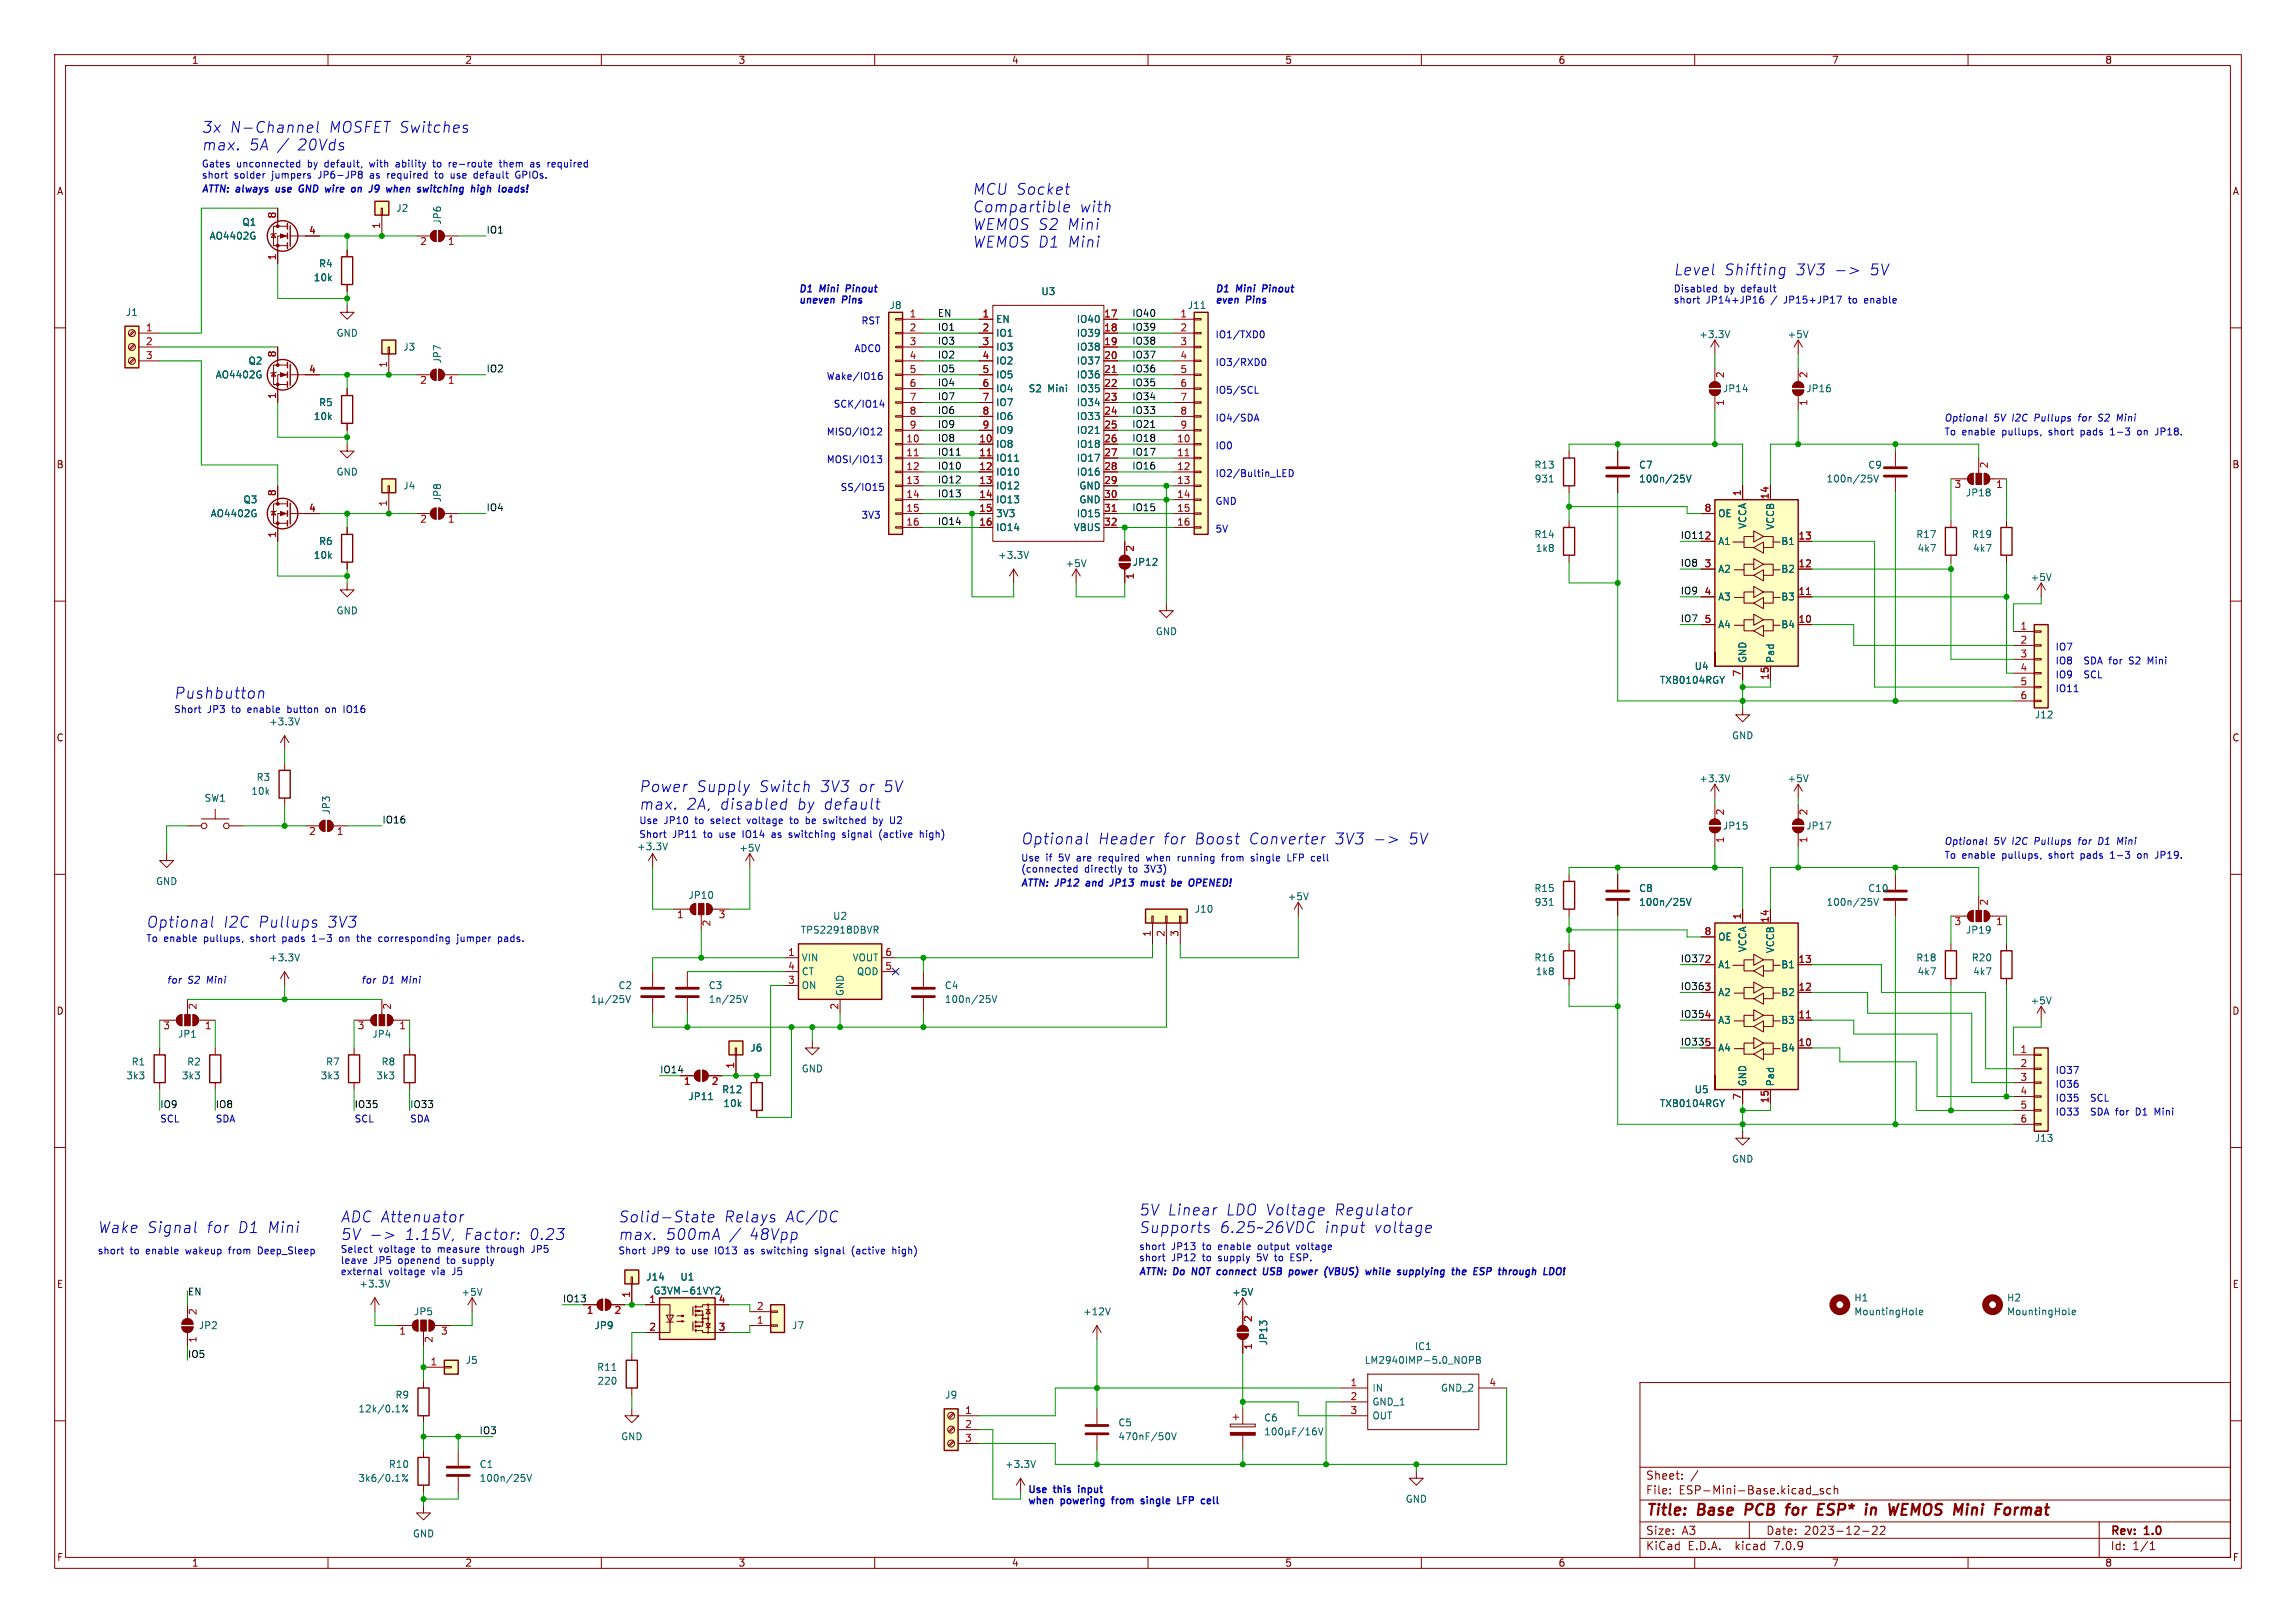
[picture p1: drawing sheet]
<svg xmlns="http://www.w3.org/2000/svg" width="420mm" height="297mm" viewBox="0 0 420 297" stroke-linecap="round" stroke-linejoin="round" font-family="sans-serif">
<defs><g id="words">
<g font-size="2.8" fill="#0000c2">
<text x="36.8" y="24.5">3x N-Channel</text>
<text x="36.8" y="27.7">max.</text>
<text x="45.5" y="27.7">5A /</text>
<text x="54.3" y="27.7">20Vds</text>
<text x="60.1" y="24.5">MOSFET Switches</text>
<text x="177.8" y="35.8">MCU Socket</text>
<text x="177.8" y="39">Compartible</text>
<text x="197.4" y="39">with</text>
<text x="177.8" y="42.3">WEMOS S2</text>
<text x="177.8" y="45.5">WEMOS D1 Mini</text>
<text x="195.2" y="42.3">Mini</text>
<text x="306.1" y="50.6">Level</text>
<text x="315.3" y="50.6">Shifting</text>
<text x="328.4" y="50.6">3V3</text>
<text x="342" y="50.6">5V</text>
<text x="31.7" y="128">Pushbutton</text>
<text x="116.8" y="145.1">Power</text>
<text x="116.8" y="148.3">max.</text>
<text x="125.5" y="148.3">2A,</text>
<text x="127.3" y="145.1">Supply</text>
<text x="131.6" y="148.3">disabled</text>
<text x="138.8" y="145.1">Switch</text>
<text x="145.8" y="148.3">by default</text>
<text x="150" y="145.1">3V3</text>
<text x="157.1" y="145.1">or 5V</text>
<text x="186.7" y="154.7">Optional</text>
<text x="200.7" y="154.7">Header</text>
<text x="212.7" y="154.7">for</text>
<text x="218.5" y="154.7">Boost</text>
<text x="228.4" y="154.7">Converter</text>
<text x="244.2" y="154.7">3V3</text>
<text x="257.9" y="154.7">5V</text>
<text x="26.7" y="169.9">Optional</text>
<text x="40.7" y="169.9">I2C Pullups</text>
<text x="59.9" y="169.9">3V3</text>
<text x="17.8" y="225.8">Wake Signal</text>
<text x="37.7" y="225.8">for</text>
<text x="43.5" y="225.8">D1 Mini</text>
<text x="62.2" y="223.9">ADC Attenuator</text>
<text x="62.2" y="227.1">5V -&gt;</text>
<text x="74" y="227.1">1.15V,</text>
<text x="84.9" y="227.1">Factor:</text>
<text x="96.8" y="227.1">0.23</text>
<text x="113" y="223.9">Solid-State</text>
<text x="113" y="227.1">max.</text>
<text x="121.7" y="227.1">500mA</text>
<text x="132.3" y="223.9">Relays</text>
<text x="133.3" y="227.1">/</text>
<text x="137" y="227.1">48Vpp</text>
<text x="143.6" y="223.9">AC/DC</text>
<text x="208.3" y="222.6">5V Linear</text>
<text x="208.3" y="225.8">Supports</text>
<text x="223" y="225.8">6.25~26VDC</text>
<text x="224.2" y="222.6">LDO Voltage</text>
<text x="242.2" y="225.8">input</text>
<text x="244.1" y="222.6">Regulator</text>
<text x="251.3" y="225.8">voltage</text>
</g>
<g font-size="2.8" fill="#840000">
<text x="301" y="277.9">Title:</text>
<text x="310.6" y="277.9">Base</text>
<text x="320.1" y="277.9">PCB</text>
<text x="328.4" y="277.9">for</text>
<text x="334.9" y="277.9">ESP*</text>
<text x="344.5" y="277.9">in</text>
<text x="349.6" y="277.9">WEMOS Mini</text>
<text x="370.6" y="277.9">Format</text>
</g>
<g font-size="2.1" fill="#840000">
<text x="301" y="273.7">File:</text>
<text x="301" y="271">Sheet:</text>
<text x="307.1" y="273.7">ESP-Mini-Base.kicad_sch</text>
<text x="301" y="281.1">Size:</text>
<text x="307.6" y="281.1">A3</text>
<text x="323" y="281.1">Date:</text>
<text x="330" y="281.1">2023-12-22</text>
<text x="386" y="281.3">Rev:</text>
<text x="392.4" y="281.3">1.0</text>
<text x="301" y="283.9">KiCad</text>
<text x="308.7" y="283.9">E.D.A.</text>
<text x="317.6" y="283.9">kicad</text>
<text x="324.8" y="283.9">7.0.9</text>
<text x="386" y="283.9">Id:</text>
<text x="390.1" y="283.9">1/1</text>
</g>
<g font-size="1.8" fill="#840000">
<text x="35" y="11.9">1</text>
<text x="85" y="11.9">2</text>
<text x="135" y="11.9">3</text>
<text x="185" y="11.9">4</text>
<text x="235" y="11.9">5</text>
<text x="285" y="11.9">6</text>
<text x="335" y="11.9">7</text>
<text x="385" y="11.9">8</text>
<text x="10.3" y="35.9">A</text>
<text x="408.3" y="35.9">A</text>
<text x="10.3" y="85.9">B</text>
<text x="408.2" y="85.9">B</text>
<text x="10.3" y="135.9">C</text>
<text x="408.2" y="135.9">C</text>
<text x="10.3" y="185.9">D</text>
<text x="408.2" y="185.9">D</text>
<text x="10.3" y="235.9">E</text>
<text x="408.3" y="235.9">E</text>
<text x="10.3" y="285.9">F</text>
<text x="35" y="286.9">1</text>
<text x="85" y="286.9">2</text>
<text x="135" y="286.9">3</text>
<text x="185" y="286.9">4</text>
<text x="235" y="286.9">5</text>
<text x="285" y="286.9">6</text>
<text x="335" y="286.9">7</text>
<text x="385" y="286.9">8</text>
<text x="408.3" y="285.9">F</text>
</g>
<g font-size="1.8" fill="#0000c2">
<text x="36.8" y="30.7">Gates</text>
<text x="36.8" y="32.8">short</text>
<text x="36.8" y="35.3">ATTN: always</text>
<text x="42.8" y="32.8">solder</text>
<text x="43.3" y="30.7">unconnected</text>
<text x="49.9" y="32.8">jumpers</text>
<text x="51" y="35.3">use</text>
<text x="55.8" y="35.3">GND</text>
<text x="56.4" y="30.7">by</text>
<text x="58.5" y="32.8">JP6-JP8</text>
<text x="59.7" y="30.7">default,</text>
<text x="61.1" y="35.3">wire</text>
<text x="66.4" y="35.3">on</text>
<text x="68.1" y="30.7">with</text>
<text x="68.2" y="32.8">as</text>
<text x="70.2" y="35.3">J9</text>
<text x="71.5" y="32.8">required</text>
<text x="73.1" y="30.7">ability</text>
<text x="73.8" y="35.3">when</text>
<text x="80" y="35.3">switching</text>
<text x="80.1" y="30.7">to</text>
<text x="80.5" y="32.8">to</text>
<text x="83.2" y="30.7">re-route</text>
<text x="83.5" y="32.8">use</text>
<text x="88" y="32.8">default</text>
<text x="90.3" y="35.3">high</text>
<text x="92.7" y="30.7">them</text>
<text x="95.8" y="32.8">GPIOs.</text>
<text x="95.9" y="35.3">loads!</text>
<text x="98.5" y="30.7">as</text>
<text x="101.9" y="30.7">required</text>
<text x="146" y="53.6">D1</text>
<text x="150" y="53.6">Mini</text>
<text x="155.3" y="53.6">Pinout</text>
<text x="222.2" y="53.6">D1</text>
<text x="226.2" y="53.6">Mini</text>
<text x="231.5" y="53.6">Pinout</text>
<text x="306.1" y="53.6">Disabled</text>
<text x="315.3" y="53.6">by</text>
<text x="318.6" y="53.6">default</text>
<text x="146" y="55.6">uneven</text>
<text x="154.1" y="55.6">Pins</text>
<text x="157.5" y="59.4">RST</text>
<text x="222.2" y="55.6">even</text>
<text x="228" y="55.6">Pins</text>
<text x="306.1" y="55.6">short</text>
<text x="312.1" y="55.6">JP14+JP16</text>
<text x="324.1" y="55.6">/</text>
<text x="326.6" y="55.6">JP15+JP17</text>
<text x="338.7" y="55.6">to</text>
<text x="341.7" y="55.6">enable</text>
<text x="156.2" y="64.5">ADC0</text>
<text x="222.2" y="62">IO1/TXD0</text>
<text x="151.1" y="69.6">Wake/IO16</text>
<text x="222.2" y="67.1">IO3/RXD0</text>
<text x="152.4" y="74.7">SCK/IO14</text>
<text x="222.2" y="72.1">IO5/SCL</text>
<text x="222.2" y="77.2">IO4/SDA</text>
<text x="355.6" y="77.2">Optional</text>
<text x="364.7" y="77.2">5V I2C</text>
<text x="372.4" y="77.2">Pullups</text>
<text x="380.7" y="77.2">for</text>
<text x="384.5" y="77.2">S2</text>
<text x="388.1" y="77.2">Mini</text>
<text x="151.1" y="79.8">MISO/IO12</text>
<text x="222.2" y="82.3">IO0</text>
<text x="355.6" y="79.8">To enable</text>
<text x="366.3" y="79.8">pullups,</text>
<text x="375.1" y="79.8">short</text>
<text x="381.1" y="79.8">pads</text>
<text x="386.7" y="79.8">1-3</text>
<text x="391.9" y="79.8">on</text>
<text x="395.4" y="79.8">JP18.</text>
<text x="151.1" y="84.8">MOSI/IO13</text>
<text x="153.7" y="89.9">SS/IO15</text>
<text x="222.2" y="87.4">IO2/Bultin_LED</text>
<text x="157.5" y="95">3V3</text>
<text x="222.2" y="92.5">GND</text>
<text x="222.2" y="97.5">5V</text>
<text x="375.9" y="119.1">IO7</text>
<text x="375.9" y="121.7">IO8</text>
<text x="375.9" y="124.2">IO9</text>
<text x="381" y="124.2">SCL</text>
<text x="381" y="121.7">SDA for</text>
<text x="389.6" y="121.7">S2</text>
<text x="393.2" y="121.7">Mini</text>
<text x="31.7" y="130.6">Short</text>
<text x="37.9" y="130.6">JP3</text>
<text x="42.6" y="130.6">to</text>
<text x="45.6" y="130.6">enable</text>
<text x="53.1" y="130.6">button</text>
<text x="60.3" y="130.6">on</text>
<text x="63.8" y="130.6">IO16</text>
<text x="375.9" y="126.8">IO11</text>
<text x="116.8" y="150.9">Use</text>
<text x="116.8" y="153.4">Short</text>
<text x="121.5" y="150.9">JP10</text>
<text x="123" y="153.4">JP11</text>
<text x="127.3" y="150.9">to</text>
<text x="128.9" y="153.4">to</text>
<text x="130.3" y="150.9">select</text>
<text x="131.9" y="153.4">use</text>
<text x="136.3" y="153.4">IO14</text>
<text x="137.2" y="150.9">voltage</text>
<text x="141.9" y="153.4">as</text>
<text x="145.2" y="153.4">switching</text>
<text x="145.3" y="150.9">to</text>
<text x="148.3" y="150.9">be</text>
<text x="151.7" y="150.9">switched</text>
<text x="155.2" y="153.4">signal</text>
<text x="161" y="150.9">by</text>
<text x="162.1" y="153.4">(active</text>
<text x="164.3" y="150.9">U2</text>
<text x="169.8" y="153.4">high)</text>
<text x="355.6" y="154.7">Optional</text>
<text x="364.7" y="154.7">5V I2C</text>
<text x="372.4" y="154.7">Pullups</text>
<text x="380.7" y="154.7">for</text>
<text x="384.5" y="154.7">D1</text>
<text x="388.1" y="154.7">Mini</text>
<text x="186.7" y="157.7">Use</text>
<text x="186.7" y="159.8">(connected</text>
<text x="191.3" y="157.7">if</text>
<text x="193.8" y="157.7">5V</text>
<text x="197.3" y="157.7">are</text>
<text x="198.4" y="159.8">directly</text>
<text x="201.5" y="157.7">required</text>
<text x="206.6" y="159.8">to</text>
<text x="209.7" y="159.8">3V3)</text>
<text x="210.4" y="157.7">when</text>
<text x="216.3" y="157.7">running</text>
<text x="224.6" y="157.7">from</text>
<text x="230.2" y="157.7">single</text>
<text x="237" y="157.7">LFP</text>
<text x="241.6" y="157.7">cell</text>
<text x="355.6" y="157.2">To enable</text>
<text x="366.3" y="157.2">pullups,</text>
<text x="375.1" y="157.2">short</text>
<text x="381.1" y="157.2">pads</text>
<text x="386.7" y="157.2">1-3</text>
<text x="391.9" y="157.2">on</text>
<text x="395.4" y="157.2">JP19.</text>
<text x="186.7" y="162.3">ATTN: JP12</text>
<text x="199.3" y="162.3">and</text>
<text x="204.2" y="162.3">JP13</text>
<text x="210.3" y="162.3">must</text>
<text x="216.4" y="162.3">be</text>
<text x="220.1" y="162.3">OPENED!</text>
<text x="26.7" y="172.5">To enable</text>
<text x="37.4" y="172.5">pullups,</text>
<text x="46.1" y="172.5">short</text>
<text x="52.2" y="172.5">pads</text>
<text x="57.8" y="172.5">1-3</text>
<text x="63" y="172.5">on</text>
<text x="66.4" y="172.5">the</text>
<text x="70.6" y="172.5">corresponding</text>
<text x="85.2" y="172.5">jumper</text>
<text x="92.8" y="172.5">pads.</text>
<text x="30.5" y="180.1">for</text>
<text x="34.3" y="180.1">S2</text>
<text x="37.9" y="180.1">Mini</text>
<text x="66" y="180.1">for</text>
<text x="69.9" y="180.1">D1</text>
<text x="73.5" y="180.1">Mini</text>
<text x="375.9" y="196.6">IO37</text>
<text x="375.9" y="199.1">IO36</text>
<text x="375.9" y="201.7">IO35</text>
<text x="382.6" y="201.7">SCL</text>
<text x="29.2" y="205.5">SCL</text>
<text x="39.4" y="205.5">SDA</text>
<text x="64.8" y="205.5">SCL</text>
<text x="74.9" y="205.5">SDA</text>
<text x="375.9" y="204.2">IO33</text>
<text x="382.6" y="204.2">SDA for</text>
<text x="391.2" y="204.2">D1</text>
<text x="394.8" y="204.2">Mini</text>
<text x="17.8" y="229.6">short</text>
<text x="23.8" y="229.6">to</text>
<text x="26.8" y="229.6">enable</text>
<text x="34.3" y="229.6">wakeup</text>
<text x="42.4" y="229.6">from</text>
<text x="47.9" y="229.6">Deep_Sleep</text>
<text x="62.2" y="229.3">Select</text>
<text x="62.2" y="231.4">leave</text>
<text x="62.2" y="233.4">external</text>
<text x="68.4" y="231.4">JP5</text>
<text x="69.3" y="229.3">voltage</text>
<text x="71.1" y="233.4">voltage</text>
<text x="73" y="231.4">openend</text>
<text x="77.3" y="229.3">to</text>
<text x="79.1" y="233.4">via</text>
<text x="80.4" y="229.3">measure</text>
<text x="82.1" y="231.4">to</text>
<text x="83" y="233.4">J5</text>
<text x="85.1" y="231.4">supply</text>
<text x="89.5" y="229.3">through</text>
<text x="98" y="229.3">JP5</text>
<text x="113" y="229.6">Short</text>
<text x="119.2" y="229.6">JP9</text>
<text x="123.8" y="229.6">to</text>
<text x="126.9" y="229.6">use</text>
<text x="131.3" y="229.6">IO13</text>
<text x="136.8" y="229.6">as</text>
<text x="140.2" y="229.6">switching</text>
<text x="150.2" y="229.6">signal</text>
<text x="157.1" y="229.6">(active</text>
<text x="164.8" y="229.6">high)</text>
<text x="208.3" y="233.4">ATTN: Do</text>
<text x="208.3" y="228.8">short</text>
<text x="208.3" y="230.9">short</text>
<text x="214.3" y="228.8">JP13</text>
<text x="214.3" y="230.9">JP12</text>
<text x="218.6" y="233.4">NOT connect</text>
<text x="220.1" y="228.8">to</text>
<text x="220.1" y="230.9">to</text>
<text x="223.2" y="228.8">enable</text>
<text x="223.2" y="230.9">supply</text>
<text x="230.4" y="230.9">5V</text>
<text x="230.6" y="228.8">output</text>
<text x="232.6" y="233.4">USB</text>
<text x="233.9" y="230.9">to</text>
<text x="237" y="230.9">ESP.</text>
<text x="237.8" y="228.8">voltage</text>
<text x="237.9" y="233.4">power</text>
<text x="244.9" y="233.4">(VBUS)</text>
<text x="253" y="233.4">while</text>
<text x="259.3" y="233.4">supplying</text>
<text x="269.8" y="233.4">the</text>
<text x="274.2" y="233.4">ESP</text>
<text x="279.3" y="233.4">through</text>
<text x="188" y="273.3">Use</text>
<text x="188" y="275.3">when</text>
<text x="192.9" y="273.3">this</text>
<text x="194.2" y="275.3">powering</text>
<text x="197.9" y="273.3">input</text>
<text x="204" y="275.3">from</text>
<text x="209.9" y="275.3">single</text>
<text x="217" y="275.3">LFP</text>
<text x="221.9" y="275.3">cell</text>
</g>
<g font-size="1.8" fill="#006464">
<text x="44.2" y="41.5">Q1</text>
<text x="72.4" y="39">J2</text>
<text x="80.9" y="41.2" transform="rotate(-90 80.9 41.2)">JP6</text>
<text x="38.3" y="44">AO4402G</text>
<text x="57.3" y="51.7">10k</text>
<text x="58.3" y="49.1">R4</text>
<text x="22.9" y="58">J1</text>
<text x="162.6" y="56.7">J8</text>
<text x="182.1" y="59.3">EN</text>
<text x="190.4" y="54.2">U3</text>
<text x="196.9" y="59.3">IO40</text>
<text x="217.2" y="56.7">J11</text>
<text x="61.5" y="61.8">GND</text>
<text x="73.7" y="64.4">J3</text>
<text x="182.1" y="61.8">IO1</text>
<text x="182.1" y="64.4">IO3</text>
<text x="196.9" y="61.8">IO39</text>
<text x="196.9" y="64.4">IO38</text>
<text x="310.7" y="62.1">+3.3V</text>
<text x="326.9" y="62.1">+5V</text>
<text x="39.4" y="69.4">AO4402G</text>
<text x="45.4" y="66.9">Q2</text>
<text x="80.9" y="66.6" transform="rotate(-90 80.9 66.6)">JP7</text>
<text x="182.1" y="66.9">IO2</text>
<text x="182.1" y="69.4">IO5</text>
<text x="182.1" y="72">IO4</text>
<text x="188.1" y="72">S2</text>
<text x="191.7" y="72">Mini</text>
<text x="196.9" y="66.9">IO37</text>
<text x="196.9" y="69.4">IO36</text>
<text x="196.9" y="72">IO35</text>
<text x="315.1" y="72">JP14</text>
<text x="330.3" y="72">JP16</text>
<text x="57.3" y="77.1">10k</text>
<text x="58.3" y="74.5">R5</text>
<text x="182.1" y="74.5">IO7</text>
<text x="182.1" y="77.1">IO6</text>
<text x="196.9" y="74.5">IO34</text>
<text x="196.9" y="77.1">IO33</text>
<text x="182.1" y="82.1">IO8</text>
<text x="182.1" y="79.6">IO9</text>
<text x="196.9" y="79.6">IO21</text>
<text x="196.9" y="82.1">IO18</text>
<text x="61.5" y="87.2">GND</text>
<text x="73.7" y="89.8">J4</text>
<text x="182.1" y="84.7">IO11</text>
<text x="182.1" y="87.2">IO10</text>
<text x="182.1" y="89.8">IO12</text>
<text x="196.9" y="84.7">IO17</text>
<text x="196.9" y="87.2">IO16</text>
<text x="197.3" y="89.8">GND</text>
<text x="280.6" y="86">R13</text>
<text x="280.6" y="88.5">931</text>
<text x="299.7" y="86">C7</text>
<text x="299.7" y="88.5">100n/25V</text>
<text x="334" y="88.5">100n/25V</text>
<text x="341.6" y="86">C9</text>
<text x="38.4" y="94.8">AO4402G</text>
<text x="44.4" y="92.3">Q3</text>
<text x="80.9" y="92" transform="rotate(-90 80.9 92)">JP8</text>
<text x="182.1" y="92.3">IO13</text>
<text x="182.1" y="94.8">3V3</text>
<text x="196.9" y="94.8">IO15</text>
<text x="197.3" y="92.3">GND</text>
<text x="314.2" y="94.8">OE</text>
<text x="359.5" y="91">JP18</text>
<text x="58.3" y="99.9">R6</text>
<text x="182.1" y="97.4">IO14</text>
<text x="196.3" y="97.4">VBUS</text>
<text x="280.6" y="98.7">R14</text>
<text x="280.8" y="101.2">1k8</text>
<text x="314.2" y="99.9">A1</text>
<text x="319.6" y="96.9" transform="rotate(-90 319.6 96.9)">VCCA</text>
<text x="324.7" y="97" transform="rotate(-90 324.7 97)">VCCB</text>
<text x="325.7" y="99.9">B1</text>
<text x="350.4" y="98.7">R17</text>
<text x="350.7" y="101.2">4k7</text>
<text x="360.6" y="98.7">R19</text>
<text x="360.8" y="101.2">4k7</text>
<text x="57.3" y="102.5">10k</text>
<text x="182.5" y="102.5">+3.3V</text>
<text x="194.8" y="104">+5V</text>
<text x="207.1" y="103.7">JP12</text>
<text x="314.2" y="105">A2</text>
<text x="325.7" y="105">B2</text>
<text x="371.3" y="106.5">+5V</text>
<text x="61.5" y="112.6">GND</text>
<text x="314.2" y="110.1">A3</text>
<text x="325.7" y="110.1">B3</text>
<text x="211.3" y="116.4">GND</text>
<text x="314.2" y="115.2">A4</text>
<text x="325.7" y="115.2">B4</text>
<text x="303.5" y="125.3">TXB0104RGY</text>
<text x="309.9" y="122.8">U4</text>
<text x="319.6" y="121.4" transform="rotate(-90 319.6 121.4)">GND</text>
<text x="324.7" y="121.4" transform="rotate(-90 324.7 121.4)">Pad</text>
<text x="372.1" y="131.7">J12</text>
<text x="49.1" y="132.9">+3.3V</text>
<text x="316.7" y="135.5">GND</text>
<text x="46.8" y="143.1">R3</text>
<text x="310.7" y="143.4">+3.3V</text>
<text x="326.9" y="143.4">+5V</text>
<text x="37.3" y="146.9">SW1</text>
<text x="45.9" y="145.6">10k</text>
<text x="60.6" y="149.1" transform="rotate(-90 60.6 149.1)">JP3</text>
<text x="116.4" y="155.8">+3.3V</text>
<text x="315.1" y="152">JP15</text>
<text x="330.3" y="152">JP17</text>
<text x="135.1" y="156.1">+5V</text>
<text x="28.4" y="162.2">GND</text>
<text x="125.8" y="164.7">JP10</text>
<text x="218.4" y="167.2">J10</text>
<text x="235.5" y="164.9">+5V</text>
<text x="280.6" y="163.4">R15</text>
<text x="280.6" y="166">931</text>
<text x="299.7" y="163.4">C8</text>
<text x="299.7" y="166">100n/25V</text>
<text x="334" y="166">100n/25V</text>
<text x="341.6" y="163.4">C10</text>
<text x="146.4" y="171">TPS22918DBVR</text>
<text x="152.3" y="168.5">U2</text>
<text x="314.2" y="172.3">OE</text>
<text x="359.5" y="171">JP19</text>
<text x="49.1" y="176.1">+3.3V</text>
<text x="146.6" y="176.1">VIN</text>
<text x="146.6" y="178.7">CT</text>
<text x="155.9" y="176.1">VOUT</text>
<text x="156.6" y="178.7">QOD</text>
<text x="280.6" y="176.1">R16</text>
<text x="280.8" y="178.7">1k8</text>
<text x="314.2" y="177.4">A1</text>
<text x="319.6" y="174.3" transform="rotate(-90 319.6 174.3)">VCCA</text>
<text x="324.7" y="174.5" transform="rotate(-90 324.7 174.5)">VCCB</text>
<text x="325.7" y="177.4">B1</text>
<text x="350.4" y="176.1">R18</text>
<text x="350.7" y="178.7">4k7</text>
<text x="360.6" y="176.1">R20</text>
<text x="360.8" y="178.7">4k7</text>
<text x="113" y="181.2">C2</text>
<text x="129.5" y="181.2">C3</text>
<text x="129.5" y="183.7">1n/25V</text>
<text x="146.6" y="181.2">ON</text>
<text x="154.5" y="182.4" transform="rotate(-90 154.5 182.4)">GND</text>
<text x="172.7" y="181.2">C4</text>
<text x="172.7" y="183.7">100n/25V</text>
<text x="314.2" y="182.5">A2</text>
<text x="325.7" y="182.5">B2</text>
<text x="371.3" y="184">+5V</text>
<text x="32.5" y="190.1">JP1</text>
<text x="68" y="190.1">JP4</text>
<text x="314.2" y="187.6">A3</text>
<text x="325.7" y="187.6">B3</text>
<text x="23" y="197.7">3k3</text>
<text x="24" y="195.2">R1</text>
<text x="33.2" y="197.7">3k3</text>
<text x="34.1" y="195.2">R2</text>
<text x="58.6" y="197.7">3k3</text>
<text x="59.5" y="195.2">R7</text>
<text x="68.7" y="197.7">3k3</text>
<text x="69.7" y="195.2">R8</text>
<text x="137.2" y="192.6">J6</text>
<text x="146.6" y="196.4">GND</text>
<text x="314.2" y="192.6">A4</text>
<text x="325.7" y="192.6">B4</text>
<text x="125.8" y="201.5">JP11</text>
<text x="132" y="200.3">R12</text>
<text x="132.2" y="202.8">10k</text>
<text x="303.5" y="202.8">TXB0104RGY</text>
<text x="309.9" y="200.3">U5</text>
<text x="319.6" y="198.9" transform="rotate(-90 319.6 198.9)">GND</text>
<text x="324.7" y="198.9" transform="rotate(-90 324.7 198.9)">Pad</text>
<text x="372.1" y="209.1">J13</text>
<text x="316.7" y="213">GND</text>
<text x="65.6" y="235.8">+3.3V</text>
<text x="84.3" y="237.3">+5V</text>
<text x="118.1" y="234.5">J14</text>
<text x="119.4" y="237.1">G3VM-61VY2</text>
<text x="124.4" y="234.5">U1</text>
<text x="225.3" y="237.3">+5V</text>
<text x="339.1" y="238.4">H1</text>
<text x="367" y="238.4">H2</text>
<text x="36.3" y="243.4">JP2</text>
<text x="75.6" y="240.9">JP5</text>
<text x="108.7" y="243.4">JP9</text>
<text x="144.8" y="243.4">J7</text>
<text x="198" y="240.9">+12V</text>
<text x="339.1" y="240.9">MountingHole</text>
<text x="367" y="240.9">MountingHole</text>
<text x="85.1" y="249.8">J5</text>
<text x="109.1" y="251.1">R11</text>
<text x="232" y="246.3" transform="rotate(-90 232 246.3)">JP13</text>
<text x="249.5" y="249.8">LM2940IMP-5.0_NOPB</text>
<text x="258.7" y="247.2">IC1</text>
<text x="72.2" y="256.1">R9</text>
<text x="109.2" y="253.6">220</text>
<text x="172.8" y="256.1">J9</text>
<text x="251" y="254.9">IN</text>
<text x="251" y="257.4">GND_1</text>
<text x="263.5" y="254.9">GND_2</text>
<text x="65.5" y="258.7">12k/0.1%</text>
<text x="113.5" y="263.8">GND</text>
<text x="204.5" y="261.2">C5</text>
<text x="204.5" y="263.8">470nF/50V</text>
<text x="231.1" y="260.3">C6</text>
<text x="251" y="259.9">OUT</text>
<text x="71" y="268.8">R10</text>
<text x="87.6" y="268.8">C1</text>
<text x="183.7" y="268.8">+3.3V</text>
<text x="65.5" y="271.4">3k6/0.1%</text>
<text x="87.6" y="271.4">100n/25V</text>
<text x="257" y="275.2">GND</text>
<text x="75.4" y="281.5">GND</text>
</g>
<g font-size="1.8" fill="#a90000">
<text x="50.5" y="40.1" transform="rotate(-90 50.5 40.1)">8</text>
<text x="69.6" y="42" transform="rotate(-90 69.6 42)">1</text>
<text x="50.5" y="47.7" transform="rotate(-90 50.5 47.7)">1</text>
<text x="56.4" y="42.9">4</text>
<text x="76.8" y="45.2">2</text>
<text x="81.8" y="45.2">1</text>
<text x="166.3" y="58.2">1</text>
<text x="179.6" y="58.2">1</text>
<text x="201.9" y="58.2">17</text>
<text x="215.8" y="58.2">1</text>
<text x="26.6" y="60.7">1</text>
<text x="26.6" y="63.2">2</text>
<text x="26.6" y="65.8">3</text>
<text x="50.5" y="65.5" transform="rotate(-90 50.5 65.5)">8</text>
<text x="166.3" y="60.7">2</text>
<text x="166.3" y="63.2">3</text>
<text x="166.3" y="65.8">4</text>
<text x="179.6" y="60.7">2</text>
<text x="179.6" y="63.2">3</text>
<text x="179.6" y="65.8">4</text>
<text x="201.9" y="60.7">18</text>
<text x="201.9" y="63.2">19</text>
<text x="201.9" y="65.8">20</text>
<text x="215.8" y="60.7">2</text>
<text x="215.8" y="63.2">3</text>
<text x="215.8" y="65.8">4</text>
<text x="56.4" y="68.3">4</text>
<text x="70.9" y="67.4" transform="rotate(-90 70.9 67.4)">1</text>
<text x="76.8" y="70.6">2</text>
<text x="81.8" y="70.6">1</text>
<text x="166.3" y="68.3">5</text>
<text x="166.3" y="70.9">6</text>
<text x="179.6" y="68.3">5</text>
<text x="179.6" y="70.9">6</text>
<text x="201.9" y="68.3">21</text>
<text x="201.9" y="70.9">22</text>
<text x="215.8" y="68.3">5</text>
<text x="215.8" y="70.9">6</text>
<text x="315.7" y="69.3" transform="rotate(-90 315.7 69.3)">2</text>
<text x="330.9" y="69.3" transform="rotate(-90 330.9 69.3)">2</text>
<text x="50.5" y="73.1" transform="rotate(-90 50.5 73.1)">1</text>
<text x="166.3" y="73.4">7</text>
<text x="166.3" y="75.9">8</text>
<text x="179.6" y="73.4">7</text>
<text x="179.6" y="75.9">8</text>
<text x="201.9" y="73.4">23</text>
<text x="201.9" y="75.9">24</text>
<text x="215.8" y="73.4">7</text>
<text x="215.8" y="75.9">8</text>
<text x="315.7" y="74.4" transform="rotate(-90 315.7 74.4)">1</text>
<text x="330.9" y="74.4" transform="rotate(-90 330.9 74.4)">1</text>
<text x="165.7" y="81">10</text>
<text x="165.7" y="83.6">11</text>
<text x="166.3" y="78.5">9</text>
<text x="179" y="81">10</text>
<text x="179" y="83.6">11</text>
<text x="179.6" y="78.5">9</text>
<text x="201.9" y="78.5">25</text>
<text x="201.9" y="81">26</text>
<text x="201.9" y="83.6">27</text>
<text x="215.2" y="81">10</text>
<text x="215.2" y="83.6">11</text>
<text x="215.8" y="78.5">9</text>
<text x="165.7" y="86.1">12</text>
<text x="165.7" y="88.6">13</text>
<text x="179" y="86.1">12</text>
<text x="179" y="88.6">13</text>
<text x="201.9" y="86.1">28</text>
<text x="201.9" y="88.6">29</text>
<text x="215.2" y="86.1">12</text>
<text x="215.2" y="88.6">13</text>
<text x="357.4" y="89.6">3</text>
<text x="363.9" y="85.8" transform="rotate(-90 363.9 85.8)">2</text>
<text x="365.1" y="89.6">1</text>
<text x="50.5" y="90.9" transform="rotate(-90 50.5 90.9)">8</text>
<text x="56.4" y="93.7">4</text>
<text x="70.9" y="92.8" transform="rotate(-90 70.9 92.8)">1</text>
<text x="76.8" y="96">2</text>
<text x="81.8" y="96">1</text>
<text x="165.7" y="91.2">14</text>
<text x="165.7" y="93.7">15</text>
<text x="179" y="91.2">14</text>
<text x="179" y="93.7">15</text>
<text x="201.9" y="91.2">30</text>
<text x="201.9" y="93.7">31</text>
<text x="215.2" y="91.2">14</text>
<text x="215.2" y="93.7">15</text>
<text x="311.7" y="93.7">8</text>
<text x="318.5" y="90.9" transform="rotate(-90 318.5 90.9)">1</text>
<text x="323.6" y="91.5" transform="rotate(-90 323.6 91.5)">14</text>
<text x="50.5" y="98.5" transform="rotate(-90 50.5 98.5)">1</text>
<text x="165.7" y="96.3">16</text>
<text x="179" y="96.3">16</text>
<text x="201.9" y="96.3">32</text>
<text x="207.7" y="101" transform="rotate(-90 207.7 101)">2</text>
<text x="215.2" y="96.3">16</text>
<text x="311.7" y="98.8">2</text>
<text x="328.9" y="98.8">13</text>
<text x="207.7" y="106.1" transform="rotate(-90 207.7 106.1)">1</text>
<text x="311.7" y="103.9">3</text>
<text x="328.9" y="103.9">12</text>
<text x="311.7" y="109">4</text>
<text x="328.9" y="109">11</text>
<text x="311.7" y="114">5</text>
<text x="328.9" y="114">10</text>
<text x="369.5" y="115.3">1</text>
<text x="369.5" y="117.9">2</text>
<text x="318.5" y="123.9" transform="rotate(-90 318.5 123.9)">7</text>
<text x="323.6" y="124.5" transform="rotate(-90 323.6 124.5)">15</text>
<text x="369.5" y="120.4">3</text>
<text x="369.5" y="122.9">4</text>
<text x="369.5" y="125.5">5</text>
<text x="369.5" y="128">6</text>
<text x="315.7" y="149.3" transform="rotate(-90 315.7 149.3)">2</text>
<text x="330.9" y="149.3" transform="rotate(-90 330.9 149.3)">2</text>
<text x="56.4" y="153.1">2</text>
<text x="61.5" y="153.1">1</text>
<text x="315.7" y="154.4" transform="rotate(-90 315.7 154.4)">1</text>
<text x="330.9" y="154.4" transform="rotate(-90 330.9 154.4)">1</text>
<text x="363.9" y="165.8" transform="rotate(-90 363.9 165.8)">2</text>
<text x="123.8" y="168.4">1</text>
<text x="130.3" y="169.6" transform="rotate(-90 130.3 169.6)">2</text>
<text x="131.4" y="168.4">3</text>
<text x="210.6" y="171.5" transform="rotate(-90 210.6 171.5)">1</text>
<text x="213.1" y="171.5" transform="rotate(-90 213.1 171.5)">2</text>
<text x="215.6" y="171.5" transform="rotate(-90 215.6 171.5)">3</text>
<text x="311.7" y="171.2">8</text>
<text x="318.5" y="168.3" transform="rotate(-90 318.5 168.3)">1</text>
<text x="323.6" y="169" transform="rotate(-90 323.6 169)">14</text>
<text x="357.4" y="169.6">3</text>
<text x="365.1" y="169.6">1</text>
<text x="144.1" y="175">1</text>
<text x="144.1" y="177.5">4</text>
<text x="161.9" y="177.5">5</text>
<text x="161.9" y="175">6</text>
<text x="311.7" y="176.3">2</text>
<text x="328.9" y="176.3">13</text>
<text x="36.3" y="184.9" transform="rotate(-90 36.3 184.9)">2</text>
<text x="71.8" y="184.9" transform="rotate(-90 71.8 184.9)">2</text>
<text x="144.1" y="180.1">3</text>
<text x="153.4" y="184.9" transform="rotate(-90 153.4 184.9)">2</text>
<text x="311.7" y="181.4">3</text>
<text x="328.9" y="181.4">12</text>
<text x="29.8" y="188.7">3</text>
<text x="37.4" y="188.7">1</text>
<text x="65.3" y="188.7">3</text>
<text x="73" y="188.7">1</text>
<text x="311.7" y="186.4">4</text>
<text x="311.7" y="191.5">5</text>
<text x="328.9" y="191.5">10</text>
<text x="328.9" y="186.4">11</text>
<text x="134.4" y="195.7" transform="rotate(-90 134.4 195.7)">1</text>
<text x="369.5" y="192.8">1</text>
<text x="369.5" y="195.3">2</text>
<text x="369.5" y="197.9">3</text>
<text x="125" y="198.8">1</text>
<text x="130.1" y="198.8">2</text>
<text x="318.5" y="201.4" transform="rotate(-90 318.5 201.4)">7</text>
<text x="323.6" y="202" transform="rotate(-90 323.6 202)">15</text>
<text x="369.5" y="200.4">4</text>
<text x="369.5" y="202.9">5</text>
<text x="369.5" y="205.5">6</text>
<text x="115.3" y="237.6" transform="rotate(-90 115.3 237.6)">1</text>
<text x="118.7" y="238.5">1</text>
<text x="131.4" y="238.5">4</text>
<text x="138.4" y="239.8">2</text>
<text x="36.3" y="245.8" transform="rotate(-90 36.3 245.8)">1</text>
<text x="36.3" y="240.7" transform="rotate(-90 36.3 240.7)">2</text>
<text x="73" y="244.6">1</text>
<text x="79.5" y="245.8" transform="rotate(-90 79.5 245.8)">2</text>
<text x="80.6" y="244.6">3</text>
<text x="107.2" y="240.7">1</text>
<text x="112.3" y="240.7">2</text>
<text x="118.7" y="243.6">2</text>
<text x="131.4" y="243.6">3</text>
<text x="138.4" y="242.3">1</text>
<text x="229.3" y="242" transform="rotate(-90 229.3 242)">2</text>
<text x="78.7" y="249.9">1</text>
<text x="229.3" y="247.1" transform="rotate(-90 229.3 247.1)">1</text>
<text x="246.9" y="253.7">1</text>
<text x="246.9" y="256.3">2</text>
<text x="272.3" y="253.7">4</text>
<text x="176.5" y="258.8">1</text>
<text x="176.5" y="261.4">2</text>
<text x="176.5" y="263.9">3</text>
<text x="246.9" y="258.8">3</text>
</g>
<g font-size="1.8" fill="#0f0f0f">
<text x="88.9" y="42.8">IO1</text>
<text x="171.4" y="58.1">EN</text>
<text x="207" y="58.1">IO40</text>
<text x="171.4" y="63.2">IO3</text>
<text x="171.4" y="60.6">IO1</text>
<text x="171.4" y="65.7">IO2</text>
<text x="207" y="60.6">IO39</text>
<text x="207" y="63.2">IO38</text>
<text x="207" y="65.7">IO37</text>
<text x="88.9" y="68.2">IO2</text>
<text x="171.4" y="68.2">IO5</text>
<text x="171.4" y="70.8">IO4</text>
<text x="207" y="70.8">IO35</text>
<text x="207" y="68.2">IO36</text>
<text x="171.4" y="75.9">IO6</text>
<text x="171.4" y="73.3">IO7</text>
<text x="207" y="73.3">IO34</text>
<text x="207" y="75.9">IO33</text>
<text x="171.4" y="78.4">IO9</text>
<text x="171.4" y="80.9">IO8</text>
<text x="171.4" y="83.5">IO11</text>
<text x="207" y="83.5">IO17</text>
<text x="207" y="80.9">IO18</text>
<text x="207" y="78.4">IO21</text>
<text x="171.4" y="86">IO10</text>
<text x="171.4" y="88.6">IO12</text>
<text x="207" y="86">IO16</text>
<text x="88.9" y="93.6">IO4</text>
<text x="171.4" y="91.1">IO13</text>
<text x="207" y="93.6">IO15</text>
<text x="171.4" y="96.2">IO14</text>
<text x="307.3" y="98.7">IO11</text>
<text x="307.3" y="103.8">IO8</text>
<text x="307.3" y="108.9">IO9</text>
<text x="307.3" y="114">IO7</text>
<text x="69.8" y="150.8">IO16</text>
<text x="307.3" y="176.2">IO37</text>
<text x="307.3" y="181.3">IO36</text>
<text x="307.3" y="191.4">IO33</text>
<text x="307.3" y="186.3">IO35</text>
<text x="120.6" y="196.5">IO14</text>
<text x="29.2" y="202.9">IO9</text>
<text x="39.4" y="202.9">IO8</text>
<text x="64.8" y="202.9">IO35</text>
<text x="74.9" y="202.9">IO33</text>
<text x="34.3" y="237.1">EN</text>
<text x="102.9" y="238.4">IO13</text>
<text x="34.3" y="248.6">IO5</text>
<text x="87.6" y="262.5">IO3</text>
</g>
</g></defs>
<g fill="none" stroke="#840000" stroke-width=".18">
<path d="M10 10h400v277h-400zM12 12h396v273h-396zM60 10v2M110 10v2M160 10v2M210 10v2M260 10v2M310 10v2M360 10v2M50.8 38.1v3.3M69.7 38.1h.3v1.3h-.3zM69.8 39.4v3.8"/>
<path d="M10 60h2M50 42.8l.4 .6h-.7zM50.5 42.7l-.1 .1h-.7l-.2 .1M52.6 43.2h-1.8v5.1M52.6 41.4h-2.6v3.6h2.6M53.1 43.2h5.3M63.5 55.9v1.3h1.3l-1.3 1.2-1.3-1.2h1.3M63.5 45.7v1.3M63.5 52.1v1.2M76.2 43.2h2.5M79.1 42.4l.7-.2v2a1.02 1.02 0 0 1-1-.7 1.02 1.02 0 0 1 .3-1.1zM80.3 42.2a1.02 1.02 0 0 1 1 1 1.02 1.02 0 0 1-1 1z"/>
<path d="M81.3 43.2h2.5M163.8 58.3h1.3v.2h-1.3zM165.1 58.4h3.8M179.1 58.4h2.5M181.6 55.9h20.3v43.2h-20.3zM201.9 58.4h2.6M214.6 58.4h3.8M218.4 58.3h1.3v.2h-1.3zM408 60h2M24.5 65.5l-.9 .9M24.5 63l-.9 .8M24.5 60.5l-.9 .8"/>
<path d="M24.7 65.7l-.9 .8M24.7 63.2l-.9 .8M24.7 60.6l-.9 .9M25.4 61h3.8M25.4 63.5h3.8M25.4 66h3.8M50 68.2l.4 .6h-.7zM50.5 68.1l-.1 .1h-.7l-.2 .1M50.8 63.5v3.3M52.6 68.6h-1.8v5.1M52.6 66.8h-2.6v3.6h2.6M53.1 68.6h5.3"/>
<path d="M63.5 71.1v1.3M63.5 77.5v1.2M71 63.5h.2v1.3h-.2zM71.1 64.8v3.8M76.2 68.6h2.5M79.1 67.8l.7-.2v2a1.02 1.02 0 0 1-1-.7 1.02 1.02 0 0 1 .3-1.1zM80.3 67.6a1.02 1.02 0 0 1 1 1 1.02 1.02 0 0 1-1 1zM81.3 68.6h2.5M163.8 78.6h1.3v.3h-1.3zM163.8 76.1h1.3v.2h-1.3zM163.8 73.5h1.3v.3h-1.3zM163.8 71h1.3v.2h-1.3z"/>
<path d="M163.8 68.5h1.3v.2h-1.3zM163.8 65.9h1.3v.3h-1.3zM163.8 63.4h1.3v.2h-1.3zM163.8 60.8h1.3v.3h-1.3zM165.1 61h3.8M165.1 63.5h3.8M165.1 66h3.8M165.1 68.6h3.8M165.1 71.1h3.8M165.1 73.7h3.8M165.1 76.2h3.8M165.1 78.7h3.8"/>
<path d="M179.1 61h2.5M179.1 63.5h2.5M179.1 66h2.5M179.1 68.6h2.5M179.1 71.1h2.5M179.1 73.7h2.5M179.1 76.2h2.5M179.1 78.7h2.5M201.9 61h2.6M201.9 63.5h2.6M201.9 66h2.6M201.9 68.6h2.6"/>
<path d="M201.9 71.1h2.6M201.9 73.7h2.6M201.9 76.2h2.6M201.9 78.7h2.6M214.6 61h3.8M214.6 63.5h3.8M214.6 66h3.8M214.6 68.6h3.8M214.6 71.1h3.8M214.6 73.7h3.8M214.6 76.2h3.8M214.6 78.7h3.8"/>
<path d="M218.4 78.6h1.3v.3h-1.3zM218.4 76.1h1.3v.2h-1.3zM218.4 73.5h1.3v.3h-1.3zM218.4 71h1.3v.2h-1.3zM218.4 68.5h1.3v.2h-1.3zM218.4 65.9h1.3v.3h-1.3zM218.4 63.4h1.3v.2h-1.3zM218.4 60.8h1.3v.3h-1.3zM312.7 71.4h2a1.02 1.02 0 0 1-1 1 1.02 1.02 0 0 1-1-1zM313 70.1a1.01 1.01 0 0 1 1.1-.2 1.01 1.01 0 0 1 .6 1h-2zM313.7 62.2v2.6M313.7 67.3v2.6"/>
<path d="M313.7 72.4v2.5M313.7 62.2l-.8 1.3M313.7 62.2l.8 1.3M327.9 71.4h2a1.02 1.02 0 0 1-1 1 1.02 1.02 0 0 1-1-1zM328.2 70.1a1.01 1.01 0 0 1 1.1-.2 1.01 1.01 0 0 1 .6 1h-2zM328.9 62.2v2.6M328.9 67.3v2.6M328.9 72.4v2.5M328.9 62.2l-.7 1.3M328.9 62.2l.8 1.3M50 93.6l.4 .6h-.7zM50.5 93.5l-.1 .1h-.7l-.2 .1"/>
<path d="M50.8 88.9v3.3M52.6 94h-1.8v5.1M52.6 92.2h-2.6v3.6h2.6M53.1 94h5.3M63.5 81.3v1.3h1.3l-1.3 1.2-1.3-1.2h1.3M63.5 96.5v1.3M71 88.9h.2v1.3h-.2zM71.1 90.2v3.8M76.2 94h2.5M79.1 93.2l.7-.2v2a1.02 1.02 0 0 1-1-.7 1.02 1.02 0 0 1 .3-1.1zM80.3 93a1.02 1.02 0 0 1 1 1 1.02 1.02 0 0 1-1 1zM81.3 94h2.5"/>
<path d="M163.8 96.4h1.3v.2h-1.3zM163.8 93.9h1.3v.2h-1.3zM163.8 91.3h1.3v.3h-1.3zM163.8 88.8h1.3v.2h-1.3zM163.8 86.2h1.3v.3h-1.3zM163.8 83.7h1.3v.2h-1.3zM163.8 81.2h1.3v.2h-1.3zM165.1 81.3h3.8M165.1 83.8h3.8M165.1 86.4h3.8M165.1 88.9h3.8M165.1 91.4h3.8"/>
<path d="M165.1 94h3.8M165.1 96.5h3.8M179.1 81.3h2.5M179.1 83.8h2.5M179.1 86.4h2.5M179.1 88.9h2.5M179.1 91.4h2.5M179.1 94h2.5M179.1 96.5h2.5M201.9 81.3h2.6M201.9 83.8h2.6M201.9 86.4h2.6"/>
<path d="M201.9 88.9h2.6M201.9 91.4h2.6M201.9 94h2.6M201.9 96.5h2.6M205.7 99.1v2.5M214.6 81.3h3.8M214.6 83.8h3.8M214.6 86.4h3.8M214.6 88.9h3.8M214.6 91.4h3.8M214.6 94h3.8M214.6 96.5h3.8"/>
<path d="M218.4 96.4h1.3v.2h-1.3zM218.4 93.9h1.3v.2h-1.3zM218.4 91.3h1.3v.3h-1.3zM218.4 88.8h1.3v.2h-1.3zM218.4 86.2h1.3v.3h-1.3zM218.4 83.7h1.3v.2h-1.3zM218.4 81.2h1.3v.2h-1.3zM287 82.6v1.2M287 88.9v1.3M287 95.3v1.2M295.9 82.6v2.7M295.9 87.4v2.8"/>
<path d="M311.1 94h2.6M311.1 99.1h2.6M317 99.2h2v1h1.8M318.8 88.9v2.5M320.8 98.2h-1.8v1M320.8 97.2l1.8 1-1.8 1zM322.6 98.2h1.8v1h1.2M323.8 88.9v2.5M324.4 99.2v1h-1.8M328.9 99.1h2.6M346.7 82.6v2.7M346.7 87.4v2.8"/>
<path d="M356.9 87.6h3M356.9 95.3v1.2M360.2 86.9l.7-.3v2a1.02 1.02 0 0 1-.9-.6 1.02 1.02 0 0 1 .2-1.1zM361.9 83.8v2.8M363 86.6a1.02 1.02 0 0 1 1 1 1.02 1.02 0 0 1-1 1zM364 87.6h3M367 95.3v1.2M10 110h2M63.5 106.7v1.3h1.3l-1.3 1.2-1.3-1.2h1.3M63.5 102.9v1.2M185.4 104.1l-.7 1.3M185.4 104.1v2.6"/>
<path d="M185.4 104.1l.8 1.3M196.8 104.1l-.7 1.3M196.8 104.1v2.6M196.8 104.1l.8 1.3M204.7 103.1h2.1a1.02 1.02 0 0 1-1.1 1 1.02 1.02 0 0 1-1-1zM205 101.9a1.02 1.02 0 0 1 1.1-.2 1.02 1.02 0 0 1 .7 .9h-2.1zM205.7 104.1v2.6M213.4 110.5v1.3h1.2l-1.2 1.2-1.3-1.2h1.3M287 101.6v1.3M311.1 114.3h2.6M311.1 109.2h2.6M311.1 104.1h2.6"/>
<path d="M317.2 114.4h1.8v1h1.8M317.2 109.3h1.8v1.1h1.8M317.2 104.3h1.8v1h1.8M320.8 113.4h-1.8v1M320.8 108.3h-1.8v1M320.8 103.3h-1.8v1M320.8 115.4l1.8-1v2.1zM320.8 110.4l1.8-1.1v2.1zM320.8 105.3l1.8-1v2zM320.8 100.2l1.8-1v2zM320.8 112.4l1.8 1-1.8 1zM320.8 107.3l1.8 1-1.8 1z"/>
<path d="M320.8 102.2l1.8 1.1-1.8 1zM322.6 113.4h1.8v1h1.2M322.6 108.3h1.8v1h1.2M322.6 103.3h1.8v1h1.2M324.4 114.4v1h-1.8M324.4 109.3v1.1h-1.8M324.4 104.3v1h-1.8M328.9 114.3h2.6M328.9 109.2h2.6M328.9 104.1h2.6M356.9 101.6v1.3M367 101.6v1.3"/>
<path d="M368.3 115.6h3.8M368.3 118.1h3.8M372.1 118h1.3v.2h-1.3zM372.1 115.4h1.3v.3h-1.3zM373.4 106.7v2.5M373.4 106.7l-.8 1.3M373.4 106.7l.7 1.3M408 110h2M52.1 134.6l-.8 1.3M52.1 134.6v2.6M52.1 139.7v1.3M52.1 134.6l.7 1.3"/>
<path d="M318.8 129.5v1.3h1.2l-1.2 1.3-1.3-1.3h1.3M318.8 121.9v2.6M323.8 121.9v2.6M368.3 120.7h3.8M368.3 123.2h3.8M368.3 125.7h3.8M368.3 128.3h3.8M372.1 128.1h1.3v.3h-1.3zM372.1 125.6h1.3v.3h-1.3zM372.1 123.1h1.3v.2h-1.3zM372.1 120.5h1.3v.3h-1.3zM10 160h2"/>
<path d="M30.5 156.2v1.3h1.2l-1.2 1.3-1.3-1.3h1.3M34.3 151.1h2.5M36.8 149.9h5.1M39.4 148.1v1.8M41.9 151.1h2.5M52.1 146.1v1.2M55.9 151.1h2.5M58.7 150.4l.7-.3v2a1.02 1.02 0 0 1-.9-.6 1.02 1.02 0 0 1 .2-1.1zM59.9 150.1a1.02 1.02 0 0 1 1.1 1 1.02 1.02 0 0 1-1.1 1zM61 151.1h2.5M119.4 156.2l-.8 1.3M119.4 156.2v2.6"/>
<path d="M119.4 156.2l.7 1.3M137.2 156.2l-.8 1.3M137.2 156.2v2.6M137.2 156.2l.7 1.3M312.7 151.4h2a1.02 1.02 0 0 1-1 1 1.02 1.02 0 0 1-1-1zM313 150.2a1.01 1.01 0 0 1 1.1-.3 1.01 1.01 0 0 1 .6 1h-2zM313.7 143.5v2.6M313.7 147.3v2.6M313.7 152.4v2.5M313.7 143.5l-.8 1.3M313.7 143.5l.8 1.3M327.9 151.4h2a1.02 1.02 0 0 1-1 1 1.02 1.02 0 0 1-1-1z"/>
<path d="M328.2 150.2a1.01 1.01 0 0 1 1.1-.3 1.01 1.01 0 0 1 .6 1h-2zM328.9 143.5v2.6M328.9 147.3v2.6M328.9 152.4v2.5M328.9 143.5l-.7 1.3M328.9 143.5l.8 1.3M408 160h2M52.1 177.8v2.5M52.1 177.8l-.8 1.3M52.1 177.8l.7 1.3M119.4 177.8v2.8M123.2 166.4h3"/>
<path d="M125.7 177.8v2.8M126.6 165.6l.7-.2v2a1.02 1.02 0 0 1-1-.7 1.02 1.02 0 0 1 .3-1.1zM128.3 167.4v2.8M129.3 165.4a1.02 1.02 0 0 1 1 1 1.02 1.02 0 0 1-1 1zM130.3 166.4h3M143.5 175.3h2.5M143.5 177.8h2.5M161.3 175.3h2.5M161.3 177.8h2.5M168.9 177.8v2.8M210.7 167.6h.2v1.3h-.2zM210.8 168.9v3.8"/>
<path d="M213.2 167.6h.3v1.3h-.3zM213.4 168.9v3.8M215.8 167.6h.2v1.3h-.2zM215.9 168.9v3.8M237.5 165.1l-.8 1.3M237.5 165.1v2.5M237.5 165.1l.8 1.3M287 160v1.3M287 166.4v1.2M287 172.7v1.3M287 179.1v1.2M295.9 160v2.8"/>
<path d="M295.9 164.8v2.8M311.1 176.5h2.6M311.1 171.5h2.6M317 176.7h2v1h1.8M318.8 166.4v2.5M320.8 175.6h-1.8v1.1M320.8 177.7l1.8-1v2zM320.8 179.7l1.8 1-1.8 1zM320.8 174.6l1.8 1-1.8 1.1zM322.6 175.6h1.8v1.1h1.2M323.8 166.4v2.5M324.4 176.7v1h-1.8"/>
<path d="M328.9 176.5h2.6M346.7 160v2.8M346.7 164.8v2.8M356.9 172.7v1.3M356.9 179.1v1.2M356.9 167.6h3M360.2 166.9l.7-.3v2.1a1.02 1.02 0 0 1-.9-.7 1.02 1.02 0 0 1 .2-1.1zM361.9 163.8v2.8M363 166.6a1.02 1.02 0 0 1 1 1 1.02 1.02 0 0 1-1 1.1zM364 167.6h3M367 172.7v1.3M367 179.1v1.2"/>
<path d="M29.2 191.8v1.2M29.2 198.1v1.3M29.2 186.7h3.1M32.6 185.9l.7-.2v2a1.02 1.02 0 0 1-1-.6 1.02 1.02 0 0 1 .3-1.2zM34.3 182.9v2.8M35.3 185.7a1.02 1.02 0 0 1 1 1 1.02 1.02 0 0 1-1 1zM36.3 186.7h3.1M39.4 191.8v1.2M39.4 198.1v1.3M64.8 191.8v1.2M64.8 198.1v1.3M64.8 186.7h3"/>
<path d="M68.1 185.9l.7-.2v2a1.02 1.02 0 0 1-.9-.6 1.02 1.02 0 0 1 .2-1.2zM69.8 182.9v2.8M70.9 185.7a1.02 1.02 0 0 1 1 1 1.02 1.02 0 0 1-1 1zM71.9 186.7h3M74.9 191.8v1.2M74.9 198.1v1.3M119.4 182.6v2.8M124.5 196.9h2.5M125.7 182.6v2.8M127.3 196.1l.7-.3v2.1a1.02 1.02 0 0 1-.9-.7 1.02 1.02 0 0 1 .2-1.1zM128.5 195.8a1.02 1.02 0 0 1 1 1.1 1.02 1.02 0 0 1-1 1zM129.5 196.9h2.6"/>
<path d="M134.5 191.8h.2v1.2h-.2zM134.6 193v3.9M138.4 196.9v1.2M143.5 180.3h2.5M148.6 190.5v1.3h1.3l-1.3 1.2-1.3-1.2h1.3M153.7 182.9v2.5M168.9 182.6v2.8M311.1 186.7h2.6M311.1 191.8h2.6M311.1 181.6h2.6M317.2 191.9h1.8v1h1.8M317.2 186.8h1.8v1h1.8"/>
<path d="M317.2 181.7h1.8v1.1h1.8M318.8 199.4v2.5M320.8 190.9h-1.8v1M320.8 185.8h-1.8v1M320.8 180.7h-1.8v1M320.8 192.9l1.8-1v2zM320.8 187.8l1.8-1v2zM320.8 182.8l1.8-1.1v2.1zM320.8 189.9l1.8 1-1.8 1zM320.8 184.8l1.8 1-1.8 1zM322.6 190.9h1.8v1h1.2M322.6 185.8h1.8v1h1.2"/>
<path d="M322.6 180.7h1.8v1h1.2M323.8 199.4v2.5M324.4 191.9v1h-1.8M324.4 186.8v1h-1.8M324.4 181.7v1.1h-1.8M328.9 186.7h2.6M328.9 191.8h2.6M328.9 181.6h2.6M368.3 193h3.8M368.3 195.6h3.8M368.3 198.1h3.8M372.1 198h1.3v.2h-1.3z"/>
<path d="M372.1 195.5h1.3v.2h-1.3zM372.1 192.9h1.3v.3h-1.3zM373.4 184.2l-.8 1.2M373.4 184.2v2.5M373.4 184.2l.7 1.2M10 210h2M138.4 203.2v1.3M318.8 207v1.3h1.2l-1.2 1.3-1.3-1.3h1.3M368.3 200.7h3.8M368.3 203.2h3.8M368.3 205.7h3.8M372.1 205.6h1.3v.3h-1.3z"/>
<path d="M372.1 203.1h1.3v.2h-1.3zM372.1 200.5h1.3v.3h-1.3zM408 210h2M34.3 238.8v2.5M68.6 237.5l-.8 1.3M68.6 237.5v2.5M68.6 237.5l.7 1.3M86.4 237.5l-.8 1.3M86.4 237.5v2.5M86.4 237.5l.7 1.3M106.7 238.8h2.5M109.5 238l.7-.3v2.1a1.02 1.02 0 0 1-.9-.7 1.02 1.02 0 0 1 .2-1.1z"/>
<path d="M110.7 237.7a1.02 1.02 0 0 1 1.1 1.1 1.02 1.02 0 0 1-1.1 1zM111.8 238.8h2.5M115.4 233.7h.3v1.2h-.3zM115.6 234.9v3.9M118.1 238.8h4.5v5h-4.5M127.4 239.9h1.1v.8M127.5 239.9l.5-.1v.2zM129.2 239.6h.7M129.5 239.6l.4 .8h-.7zM129.5 238.8v5M133.3 238.8h-4.8v.3h-1.1M141 239.9h1.2v.3h-1.2z"/>
<path d="M227.3 237.5v5.1M227.3 237.5l-.7 1.3M227.3 237.5l.8 1.3M10 260h2M33.3 242.8h2a1.02 1.02 0 0 1-1 1 1.02 1.02 0 0 1-1-1zM33.6 241.6a1.02 1.02 0 0 1 1.1-.2 1.02 1.02 0 0 1 .6 .9h-2zM34.3 243.8v2.6M72.4 242.6h3M75.8 241.8l.7-.2v2a1.02 1.02 0 0 1-1-.7 1.02 1.02 0 0 1 .3-1.1zM77.5 243.6v2.8M77.5 252.7v1.3M77.5 259.1v1.2"/>
<path d="M77.5 250.2h3.8M78.5 241.6a1.02 1.02 0 0 1 1 1 1.02 1.02 0 0 1-1 1zM79.5 242.6h3M81.3 250.1h1.2v.2h-1.2zM115.6 257.8v1.3h1.2l-1.2 1.2-1.3-1.2h1.3M115.6 247.6v1.3M115.6 254v1.3M121.9 240.7h1.3l-.6 1.2zM121.9 241.9h1.3M123.8 241.8h1.3l-.4 .1v-.2l.4 .1M123.8 240.8h1.3l-.4 .1v-.2l.4 .1M127.4 243.5h1.1v.3h4.8"/>
<path d="M127.4 240.7h1.1v1.2h-1.1M127.5 242.7l.5-.1v.2zM128.5 241.9v.8h-1.1M128.5 241.3h1M129.2 242.2h.7l-.4 .8zM129.2 243h.7M137.2 242.6h3.8M137.2 240h3.8M141 242.4h1.2v.3h-1.2zM174.3 258.6l-.8 .8M174.5 258.7l-.8 .9M175.3 259.1h3.8"/>
<path d="M200.7 242.6v2.5M200.7 257.8v2.8M200.7 242.6l-.8 1.2M200.7 242.6l.7 1.2M225.6 259.3h1M226.1 258.8v1M226.3 244.1h2a1.02 1.02 0 0 1-1 1 1.02 1.02 0 0 1-1-1zM226.6 242.9a1.02 1.02 0 0 1 1.1-.2 1.02 1.02 0 0 1 .6 .9h-2zM227.3 245.1v2.5M227.3 257.8v2.8M245.1 259.1h5.1M245.1 254h5.1"/>
<path d="M245.1 256.5h5.1M250.2 251.5h20.3v10.1h-20.3zM270.5 254h5.1M300 253h108v32h-108zM408 260h2M77.5 275.6v1.3h1.2l-1.2 1.2-1.3-1.2h1.3M77.5 265.4v1.3M77.5 271.8v1.2M83.8 265.4v2.8M83.8 270.3v2.7M174.3 263.7l-.8 .8M174.3 261.1l-.8 .9"/>
<path d="M174.5 263.8l-.8 .9M174.5 261.3l-.8 .8M175.3 261.6h3.8M175.3 264.2h3.8M186.7 270.5l-.8 1.3M186.7 270.5v2.5M186.7 270.5l.8 1.3M200.7 262.6v2.8M225 260.6h4.6v.5h-4.6zM227.3 262.6v2.8M259.1 269.2v1.3h1.2l-1.2 1.3-1.3-1.3h1.3M300 278.5h108"/>
<path d="M300 274.5h108M300 268.5h108M305.5 273.2v.2M305.5 272.5v.1M307.7 270.5v.2M307.7 269.8v.1M310.6 269.1l-1.3 1.9M320 278.5v3M331.5 273.5h1.2M333.5 272.5l-.3-.1-.3 .2 .1 .2 .5 .2v.3h-.6M334.9 272.5l-.5-.1-.2 .3v.4l.1 .2h.6M335.5 272.5l.2-.1 .4 .1 .1 .9"/>
<path d="M335.5 271.9v1.5M342.5 279.4l.6-.1 .2 .1 .1 .3-1 1.1h1M343.9 279.4l.6-.1 .2 .1 .1 .3-.9 1.1h.9M384 278.5v6.5M60 285v2M110 285v2M160 285v2M210 285v2M260 285v2M300 281.5h108M310 285v2M340.7 280.2h1.2"/>
<path d="M360 285v2M393.3 283.6h.9M393.3 282.5l.4-.4v1.5"/>
<circle cx="24.1" cy="66" r=".63"/>
<circle cx="24.1" cy="63.5" r=".63"/>
<circle cx="24.1" cy="61" r=".63"/>
<circle cx="37.3" cy="151.1" r=".51"/>
<circle cx="41.4" cy="151.1" r=".51"/>
<circle cx="129.5" cy="238.8" r=".13"/>
<circle cx="128.5" cy="241.3" r=".13"/>
<circle cx="128.5" cy="241.9" r=".13"/>
<circle cx="128.5" cy="240.7" r=".13"/>
<circle cx="129.5" cy="243.8" r=".13"/>
<circle cx="129.5" cy="241.3" r=".13"/>
<circle cx="174" cy="259.1" r=".63"/>
<circle cx="174" cy="264.2" r=".63"/>
<circle cx="174" cy="261.6" r=".63"/>
</g>
<path d="M319.5 275.2l-.3 2M326.6 275.9h.8M327.5 275.2l-.4 .1-.1 .2M332.5 277.2h.9M332.7 275.2h1M342.6 275.9l.5 .1 .1 .2-.2 1M347.9 276.2h.7M349 275.2h-.9l-.3 2h1M369 275.9h.2M369.9 275.9l-.2 1.3M370 276l-.1 .1" fill="none" stroke="#840000" stroke-width=".4"/>
<g fill="none" stroke="#840000" stroke-width=".25">
<path d="M68.6 36.8h2.5v2.6h-2.5zM22.9 59.7h2.5v7.6h-2.5zM52.6 40.9v1M52.6 42.7v1M52.6 44.5v1M53.1 41.3v3.8M62.5 47h2v5.1h-2zM162.6 57.2h2.5v40.6h-2.5zM218.4 57.2h2.6v40.6h-2.6zM52.6 66.3v1M52.6 68.1v1M52.6 69.9v1"/>
<path d="M53.1 66.7v3.8M62.5 72.4h2v5.1h-2zM69.8 62.2h2.6v2.6h-2.6zM52.6 91.7v1M52.6 93.5v1M52.6 95.3v1M53.1 92.1v3.8M62.5 97.8h2v5.1h-2zM69.8 87.6h2.6v2.6h-2.6zM286 83.8h2v5.1h-2zM286 96.5h2v5.1h-2zM313.7 91.4h15.2v30.5h-15.2z"/>
<path d="M355.9 96.5h2v5.1h-2zM366 96.5h2v5.1h-2zM313.7 119.4v2.5zM372.1 114.3h2.5v15.2h-2.5zM51.1 141h2v5.1h-2zM146 172.7h15.3v10.2h-15.3zM209.5 166.4h7.7v2.5h-7.7zM286 161.3h2v5.1h-2zM286 174h2v5.1h-2zM313.7 168.9h15.2v30.5h-15.2zM355.9 174h2v5.1h-2zM366 174h2v5.1h-2z"/>
<path d="M28.2 193h2v5.1h-2zM38.4 193h2v5.1h-2zM63.8 193h2v5.1h-2zM73.9 193h2v5.1h-2zM133.3 190.5h2.6v2.5h-2.6zM137.4 198.1h2v5.1h-2zM313.7 196.9v2.5zM372.1 191.8h2.5v15.2h-2.5zM114.3 232.4h2.5v2.5h-2.5zM120.6 237.5h10.2v7.6h-10.2zM141 238.8h2.5v5h-2.5zM76.5 254h2v5.1h-2z"/>
<path d="M81.3 248.9h2.5v2.6h-2.5zM114.6 248.9h2v5.1h-2zM172.7 257.8h2.6v7.6h-2.6zM76.5 266.7h2v5.1h-2z"/>
<circle cx="51.7" cy="43.2" r="2.79"/>
<circle cx="51.7" cy="68.6" r="2.79"/>
<circle cx="51.7" cy="94" r="2.79"/>
</g>
<g fill="none" stroke="#006464" stroke-width=".18">
<path d="M46.4 43.2h.2v.5M219.7 56.5h.7M47.5 68.6h.3l-.1 .5M200.4 79.3h.7M316.4 60.5l-.4 1.3M330.7 60.5l-.4 1.3M46.6 94h.2v.5M185.6 84.4h.7M283.4 88.2h.7M307.5 86.9h.6M307.9 87.4l.2 .3v.3l-.2 .2M308.5 86.9l.4 1.3 .4-1.3"/>
<path d="M341.7 86.9h.6M342.2 87.4l.2 .3v.3l-.2 .2M342.8 86.9l.4 1.3 .4-1.3M188.1 100.9l-.4 1.3M198.7 102.4l-.5 1.3M375.2 105l-.4 1.2M54.8 131.4l-.4 1.3M315.4 123.8l-.4 .6M122.1 154.2l-.4 1.3M139 154.5l-.4 1.3M316.4 141.8l-.4 1.3M330.7 141.8l-.4 1.3"/>
<path d="M54.8 174.6l-.4 1.2M159.9 169.5h.5l.2 .2-.1 .4-.6 .1M160.2 170.2l.4 .6M239.3 163.4l-.4 1.3M283.4 165.7h.7M307.5 164.4h.6M307.9 164.9l.2 .2v.3l-.2 .3M308.5 164.4l.4 1.3 .4-1.3M341.7 164.4h.6M342.2 164.9l.2 .2v.3l-.2 .3M342.8 164.4l.4 1.3 .4-1.3M108.3 183.5h.7"/>
<path d="M108.3 182.6l.4-.4v1.3M109.6 183.3l.2 .2h.2l.2-.2M109.6 182.6v1.3M110.2 183.3l.2 .2M110.2 182.6v.7M111.8 182.1l-1.1 1.7M112.2 182.3l.5-.1 .2 .4-.8 .9h.8M114 182.2h-.6v.6l.2-.1h.4l.1 .2-.1 .4-.1 .2-.5-.2M114.5 182.2l.4 1.3 .4-1.3M135.9 182.2l.4 1.3 .4-1.3M180.5 182.2h.6M180.9 182.7l.2 .2v.3l-.2 .3"/>
<path d="M181.5 182.2l.4 1.3 .4-1.3M375.2 182.4l-.4 1.3M129.6 201.2h.8M315.4 201.2l-.4 .7M71.3 234.3l-.4 1.2M88.2 235.8l-.4 1.3M131 235.7l.4-.2 .3 .4-.8 .9M203.1 239.3l-.4 1.3M229.1 235.8l-.4 1.3M74.6 257.1l-1 1.3M112 250.8h.7M268.8 248.9l.6-.1 .1-.1v-.3l-.7-.2v1.3"/>
<path d="M270.1 248.2h.4l.3 .3-.3 .3 .3 .2v.3l-.2 .2h-.5zM270.1 248.8h.4M350.5 240.4l.2 .2M351.1 240.2l.6-.1v-.3h-.4l-.2 .1 .1 .6h.5M378.4 240.4l.2 .2M379.1 240.2l.6-.1-.1-.3h-.4l-.1 .1v.6h.5M74.6 269.8l-1 1.3M95.4 269.8h.6M95.8 270.3l.2 .2v.3l-.2 .3M96.4 269.8l.4 1.3 .4-1.3M189.4 267.3l-.4 1.2M213.7 262.2a.79 .79 0 0 1 0 1.3"/>
<path d="M214.3 262.2l.4 1.3 .5-1.3M231.5 262.6h.7M231.5 261.7l.4-.4v1.3M232.8 261.4l.2-.1a.68 .68 0 0 1 .4 .6 .68 .68 0 0 1-.4 .7l-.3-.5zM234.1 261.4l.1-.1a.68 .68 0 0 1 .5 .6 .68 .68 0 0 1-.5 .7 .84 .84 0 0 1-.1-1.2zM235.2 262.4l.2 .2h.2l.2-.2M235.2 261.7v1.3M235.8 262.4l.2 .2M235.8 261.7v.7M236.5 261.9h.4M237.1 261.3h-.6v1.3M238.5 261.2l-1.1 1.7"/>
<path d="M238.9 262.6h.7M238.9 261.7l.3-.4v1.3M240.7 261.3l-.4 .1a.86 .86 0 0 0 0 1.2l.4-.1 .1-.5-.2-.2-.4 .1-.1 .1M241.2 261.3l.4 1.3 .4-1.3"/>
<circle cx="73.8" cy="257.3" r=".18"/>
<circle cx="74.4" cy="258.2" r=".18"/>
<circle cx="73.8" cy="270" r=".18"/>
<circle cx="74.4" cy="270.9" r=".18"/>
</g>
<g fill="#840000" stroke="#840000" stroke-width=".18">
<path d="M363 86.6a1.02 1.02 0 0 1 1 1 1.02 1.02 0 0 1-1 1z"/>
<path d="M361.4 86.6h1.1v2h-1.1z"/>
<path d="M360.2 86.9l.7-.3v2a1.02 1.02 0 0 1-.9-.6 1.02 1.02 0 0 1 .2-1.1z"/>
<path d="M225 262.1h4.6v.5h-4.6z"/>
<path d="M127.3 196.1l.7-.3v2.1a1.02 1.02 0 0 1-.9-.7 1.02 1.02 0 0 1 .2-1.1z"/>
<path d="M128.5 195.8a1.02 1.02 0 0 1 1 1.1 1.02 1.02 0 0 1-1 1z"/>
<path d="M51.3 42.8l1 .4-1 .4z"/>
<path d="M80.3 42.2a1.02 1.02 0 0 1 1 1 1.02 1.02 0 0 1-1 1z"/>
<path d="M79.1 42.4l.7-.2v2a1.02 1.02 0 0 1-1-.7 1.02 1.02 0 0 1 .3-1.1z"/>
<path d="M327.9 71.4h2a1.02 1.02 0 0 1-1 1 1.02 1.02 0 0 1-1-1z"/>
<path d="M328.2 70.1a1.01 1.01 0 0 1 1.1-.2 1.01 1.01 0 0 1 .6 1h-2z"/>
<path d="M312.7 71.4h2a1.02 1.02 0 0 1-1 1 1.02 1.02 0 0 1-1-1z"/>
<path d="M313 70.1a1.01 1.01 0 0 1 1.1-.2 1.01 1.01 0 0 1 .6 1h-2z"/>
<path d="M33.3 242.8h2a1.02 1.02 0 0 1-1 1 1.02 1.02 0 0 1-1-1z"/>
<path d="M33.6 241.6a1.02 1.02 0 0 1 1.1-.2 1.02 1.02 0 0 1 .6 .9h-2z"/>
<path d="M70.9 185.7a1.02 1.02 0 0 1 1 1 1.02 1.02 0 0 1-1 1z"/>
<path d="M69.3 185.7h1.1v2h-1.1z"/>
<path d="M68.1 185.9l.7-.2v2a1.02 1.02 0 0 1-.9-.6 1.02 1.02 0 0 1 .2-1.2z"/>
<path d="M126.6 165.6l.7-.2v2a1.02 1.02 0 0 1-1-.7 1.02 1.02 0 0 1 .3-1.1z"/>
<path d="M127.8 165.4h1v2h-1z"/>
<path d="M129.3 165.4a1.02 1.02 0 0 1 1 1 1.02 1.02 0 0 1-1 1z"/>
<path d="M35.3 185.7a1.02 1.02 0 0 1 1 1 1.02 1.02 0 0 1-1 1z"/>
<path d="M33.8 185.7h1v2h-1z"/>
<path d="M32.6 185.9l.7-.2v2a1.02 1.02 0 0 1-1-.6 1.02 1.02 0 0 1 .3-1.2z"/>
<path d="M204.7 103.1h2.1a1.02 1.02 0 0 1-1.1 1 1.02 1.02 0 0 1-1-1z"/>
<path d="M205 101.9a1.02 1.02 0 0 1 1.1-.2 1.02 1.02 0 0 1 .7 .9h-2.1z"/>
<path d="M327.9 151.4h2a1.02 1.02 0 0 1-1 1 1.02 1.02 0 0 1-1-1z"/>
<path d="M328.2 150.2a1.01 1.01 0 0 1 1.1-.3 1.01 1.01 0 0 1 .6 1h-2z"/>
<path d="M363 166.6a1.02 1.02 0 0 1 1 1 1.02 1.02 0 0 1-1 1.1z"/>
<path d="M361.4 166.6h1.1v2.1h-1.1z"/>
<path d="M360.2 166.9l.7-.3v2.1a1.02 1.02 0 0 1-.9-.7 1.02 1.02 0 0 1 .2-1.1z"/>
<path d="M80.3 93a1.02 1.02 0 0 1 1 1 1.02 1.02 0 0 1-1 1z"/>
<path d="M79.1 93.2l.7-.2v2a1.02 1.02 0 0 1-1-.7 1.02 1.02 0 0 1 .3-1.1z"/>
<path d="M75.8 241.8l.7-.2v2a1.02 1.02 0 0 1-1-.7 1.02 1.02 0 0 1 .3-1.1z"/>
<path d="M77 241.6h1v2h-1z"/>
<path d="M78.5 241.6a1.02 1.02 0 0 1 1 1 1.02 1.02 0 0 1-1 1z"/>
<path d="M59.9 150.1a1.02 1.02 0 0 1 1.1 1 1.02 1.02 0 0 1-1.1 1z"/>
<path d="M58.7 150.4l.7-.3v2a1.02 1.02 0 0 1-.9-.6 1.02 1.02 0 0 1 .2-1.1z"/>
<path d="M109.5 238l.7-.3v2.1a1.02 1.02 0 0 1-.9-.7 1.02 1.02 0 0 1 .2-1.1z"/>
<path d="M110.7 237.7a1.02 1.02 0 0 1 1.1 1.1 1.02 1.02 0 0 1-1.1 1z"/>
<path d="M51.3 68.2l1 .4-1 .4z"/>
<path d="M51.3 93.6l1 .4-1 .4z"/>
<path d="M312.7 151.4h2a1.02 1.02 0 0 1-1 1 1.02 1.02 0 0 1-1-1z"/>
<path d="M313 150.2a1.01 1.01 0 0 1 1.1-.3 1.01 1.01 0 0 1 .6 1h-2z"/>
<path d="M80.3 67.6a1.02 1.02 0 0 1 1 1 1.02 1.02 0 0 1-1 1z"/>
<path d="M79.1 67.8l.7-.2v2a1.02 1.02 0 0 1-1-.7 1.02 1.02 0 0 1 .3-1.1z"/>
<path d="M226.3 244.1h2a1.02 1.02 0 0 1-1 1 1.02 1.02 0 0 1-1-1z"/>
<path d="M226.6 242.9a1.02 1.02 0 0 1 1.1-.2 1.02 1.02 0 0 1 .6 .9h-2z"/>
<circle cx="50.8" cy="45" r=".25"/>
<circle cx="50.8" cy="41.4" r=".25"/>
<circle cx="50.8" cy="70.4" r=".25"/>
<circle cx="50.8" cy="66.8" r=".25"/>
<circle cx="50.8" cy="95.8" r=".25"/>
<circle cx="50.8" cy="92.2" r=".25"/>
</g>
<g fill="#ffffc2" stroke="#ffffc2" stroke-width=".18">
<path d="M372.1 114.3h2.5v15.2h-2.5z"/>
<path d="M372.1 191.8h2.5v15.2h-2.5z"/>
<path d="M69.8 62.2h2.6v2.6h-2.6z"/>
<path d="M172.7 257.8h2.6v7.6h-2.6z"/>
<path d="M133.3 190.5h2.6v2.5h-2.6z"/>
<path d="M141 238.8h2.5v5h-2.5z"/>
<path d="M114.3 232.4h2.5v2.5h-2.5z"/>
<path d="M120.6 237.5h10.2v7.6h-10.2z"/>
<path d="M162.6 57.2h2.5v40.6h-2.5z"/>
<path d="M218.4 57.2h2.6v40.6h-2.6z"/>
<path d="M313.7 168.9h15.2v30.5h-15.2z"/>
<path d="M313.7 91.4h15.2v30.5h-15.2z"/>
<path d="M146 172.7h15.3v10.2h-15.3z"/>
<path d="M81.3 248.9h2.5v2.6h-2.5z"/>
<path d="M69.8 87.6h2.6v2.6h-2.6z"/>
<path d="M209.5 166.4h7.7v2.5h-7.7z"/>
<path d="M22.9 59.7h2.5v7.6h-2.5z"/>
<path d="M68.6 36.8h2.5v2.6h-2.5z"/>
</g>
<g fill="none" stroke="#840000" stroke-width=".51">
<path d="M293.9 87.1h4M293.9 85.6h4M344.7 87.1h4M344.7 85.6h4M293.9 164.6h4M293.9 163.1h4M344.7 164.6h4M344.7 163.1h4M117.3 182.4h4.1M117.3 180.8h4.1M123.7 182.4h4.1M123.7 180.8h4.1"/>
<path d="M166.9 182.4h4M166.9 180.8h4M81.8 270h4.1M81.8 268.5h4.1M198.6 262.4h4.1M198.6 260.9h4.1"/>
</g>
<g fill="none" stroke="#840000" stroke-width="1.3">
<circle cx="336.6" cy="238.8" r="1.27"/>
<circle cx="364.5" cy="238.8" r="1.27"/>
</g>
<path d="M126.7 239.1v1.6M126.7 241.9v1.6" fill="none" stroke="#840000" stroke-width=".2"/>
<path d="M127.3 239.8v.2M127.3 239v.3M127.3 243.3v.3M127.3 242.6v.2M127.3 240.5v.3M127.3 241.8v.3" fill="none" stroke="#840000" stroke-width=".36"/>
<path d="M203.4 68.2h.8M167.2 83.4h.8M180.6 83.4h.7M203.4 93.6h.8M216.8 83.4h.7M330.4 108.8h.8M330.4 186.3h.8" fill="none" stroke="#a90000" stroke-width=".18"/>
<path d="M210.5 78.2h.7M174.9 83.3h.8M310.8 98.5h.8" fill="none" stroke="#0f0f0f" stroke-width=".18"/>
<g fill="none" stroke="#0000c2" stroke-width=".25">
<path d="M50.6 34.3l-.1 .7 .2 .1M54.7 34.8l.2 .3h.5M55.3 34.6h.2M55.4 33.9h-.4l-.3 .5M60.5 34.3l-.3 .8M65.6 34.3l-.1 .8M65.9 34.3l-.3 .1M69.1 33.9l.3 .2-.2 .7M69.3 34.4l-.1 .2M73.4 34.3l-.2 .2v.5l.1 .1h.3M73.8 34.6l-.6 .1M79.3 34.3h.5"/>
<path d="M79.5 33.9l-.1 1.1 .2 .1M89.2 34.4l.2-.1 .3 .1v.7M89.3 33.9l-.2 1.2M94.5 34.3l.3 .1M94.8 35.1h-.2M94.9 33.9l-.2 1.2M95.3 35.1h.1M154.9 52.1l-.2 1.3M231.1 52.1l-.2 1.3M198.8 161.7l-.1 .3 .1 .1M203.6 160.9l-.1 .9-.4 .3M208.9 161.4l.3-.1 .2 .2"/>
<path d="M209.4 161.5l-.1 .6M209.9 161.4l-.3-.1-.2 .2M215.9 161.3l-.3 .1-.2 .6 .2 .1h.3M216.1 161.6l-.7 .1M219 160.9h.5l.2 .2M219.7 161.3l-.3 .2h-.5M218.2 232l-.1 1.3M231.9 232l-.2 1.1-.2 .2-.3-.1M237.1 233.2l.2 .1M237.5 232.4l-.4 .1-.1 .2M242.9 231.8l-.1 .1M244 232l-.6 1.3"/>
<path d="M244.3 232.6h.4M244.8 232h-.4l-.2 1.3h.5M251.7 232.4l.1 .2-.1 .7M252.5 232.4l-.2 .9M252.5 232v.1M257.9 232.5l.4-.1 .2 .3-.1 .4-.4 .2M278.5 233.1v.1M278.6 232.4l-.1 .9M197.3 271.9v.1M197.3 272.3v.8M203.3 274.3h.5M209.2 274.4l-.3-.1-.2 .2 .1 .2 .4 .1v.3h-.5"/>
<path d="M215.5 275.2h.6M216.5 274.5h.4M217.1 273.9h-.6v1.3M220.9 274.4h.5M220.9 275.1h.5M221.4 274.6l-.6 .1"/>
</g>
<g fill="none" stroke="#0000c2" stroke-width=".18">
<path d="M41.2 31.8h.4M41.3 31.3v1.1l.3 .2M48.5 31.8h-.3M54.8 29.3v1.3M54.8 29.8l-.3-.1-.3 .3 .1 .5h.5M56.4 23l.6-.1 .2 .1v.4l-1 .2M56.6 32.2l.2 .2-.2 .2M56.6 31.8h.2M57 24.1l-.6 .1M58.2 22.2l-.2 1.7 .3 .3M65.8 31.3h.2l.3 .3-.3 .3M65.8 31.9h.2"/>
<path d="M66 31.9l.2 .1 .1 .4-.3 .2h-.2M66.2 30.5l-.1 .2M70.9 31.8v.8M71.2 31.8l-.3 .2M72.6 29.7l-.1 .1M72.6 30.1l-.2 .2 .2 .3M79.1 29.7h.5M79.3 29.3v1.1l.3 .2M79.5 31.8h.5M79.7 31.3v1.1l.3 .2M82.5 29.7l-.3 .3M82.5 32.4l.2 .2 .4-.1"/>
<path d="M85 23.6h.5v.3l-.3 .3h-.4M85.1 22.9l.4 .1M86.9 31.8h.4M87.3 32.5l-.4 .1M87.3 31.3v1.3M89.9 29.8l.1 .2-.6 .1M91.3 29.7h.5M91.5 29.3v1.1l.3 .2M94.7 31.3a.61 .61 0 0 0-.4 .8 .61 .61 0 0 0 .8 .4v-.4h-.2M94.9 31.3l.1 .1M97.1 30.5h.5M97.1 29.8h.5v.8"/>
<path d="M97.6 30l-.5 .1M101.4 29.7h-.2l-.2 .2v.6l.4 .1M101.6 30l-.6 .1M193.7 38.7l.2 .1M193.9 36.8l-.3 1.7M194.6 38.1l1-.2v-.4l-.6-.1-.3 .3v1l.1 .1 .6-.1M194.9 34.2h.8M195.3 35.6h.2M310.4 54.6h.5M310.6 55.3l.3 .2M313.4 53.3l.2 .1h.4M314 52.2v1.2"/>
<path d="M314 52.6h-.4l-.2 .1M322.3 54.2l-.2 .1a.86 .86 0 0 0 0 1.2l.5-.2v-.4l-.2-.2h-.4l-.1 .2M324.4 52.6h.5M324.6 52.2v1l.3 .2M325.6 50.2l.2 .1 .6-.1M326.5 49.1a.66 .66 0 0 0-.9 .1M326.5 49l-.2 1.6a.62 .62 0 0 1-.7 .4M336 49.5h1.5M336 54.2h.8l-.5 1.3M338.5 49l1.5 .5-1.6 .6M341.2 54.6l-.1 .2v.5l.1 .2M341.7 54.9l-.6 .1"/>
<path d="M160.5 78.4l.5-.1 .3 .4-.8 .9h.8M161.3 68.2h-.4a.85 .85 0 0 0 0 1.2l.4-.1 .1-.4-.3-.2h-.3l-.1 .2M161.3 73.2l-.3 .9h.8M161.6 73.7v.8M229.4 77.1l.4-1.3 .5 1.3M229.5 76.7h.7M229.6 72h.6M230.6 60.7l.2-.2a.68 .68 0 0 1 .5 .7 .68 .68 0 0 1-.5 .6l-.2-.1M230.8 66.1l.3-.5a.68 .68 0 0 1 .5 .7 .68 .68 0 0 1-.5 .6l-.3-.5M363.4 75.8l-.1 1.1 .1 .2M364.7 78.7l.1 .4-.6 .1M364.8 79.5l-.1 .1"/>
<path d="M373.4 79.5l-.2 .3M380.2 76.2h.5M383.8 77l.5 .1M384.1 75.8l-.2 .3 .2 .3M386.1 79.6h.7M386.3 78.5l-.2 .2M387.7 76.7l-.3-.9-.1 1.3M391.4 78.7l-.3 .1-.1 .2 .1 .5 .3 .1M394.7 78.3v.9l-.4 .4M160.5 83.4h.8l-.5 .5 .4 .1v.6l-.2 .1-.5-.1M161.6 88.5h-.6l-.1 .6 .2-.1h.4l.1 .2v.4l-.2 .2-.5-.2M234.7 86.6h.4"/>
<path d="M234.7 87.2h.6M234.7 85.9h.6M235.8 85.9a.64 .64 0 0 1 .8 .7 .64 .64 0 0 1-.8 .6zM36.3 129.5h.4M36.5 130.3l.2 .1M47.4 126.6a.49 .49 0 0 1 .9 .1l-.2 1.1M47.4 126.4l-.1 1.4M59.7 129.6l-.1 .2 .1 .5M62.9 129.1v1.3M379.4 126.6h.7M121.4 152.4h.4M121.6 153.2l.2 .1"/>
<path d="M126.6 153.3h.7M137.1 143.5l-.6 1.4M141.4 152.4l-.1 .1M141.4 152.8l-.2 .2 .2 .3M143.1 146.8h.2h.5M143.7 148l-.6 .1M143.9 146.1l-.2 2M144.3 153.2l.4 .1M144.5 149.9h.4M144.6 149.4l.1 1.3M144.7 152.4l-.4 .2 .1 .2h.3M147.5 149.4v1.3"/>
<path d="M147.5 150.7h.3M147.6 149.9h-.1M147.9 143.6v1.3M150.8 150.3l.4 .2M151 149.9h.1M151.2 150.5l-.2 .2h-.3M154.6 152.5l-.3-.1-.2 .3 .6 .3M154.7 153.1l-.2 .2-.4-.1M159.8 149.4v1.3M159.9 149.9h-.1M160.2 149.9l.2 .2v.4l-.2 .2h-.4M160.2 146.8h.8"/>
<path d="M160.6 146.1l-.2 1.7 .1 .2 .3 .1M161.2 151.9a1.47 1.47 0 0 0 .1 1.8M163.6 149.4v1.1l-.1 .2M168.3 152.5l.2-.1 .3 .1 .1 .8M168.3 152v1.3M197 158.3v1.3M197 158.8h-.4l-.2 .2 .1 .5h.5M198.9 152.4l-.2 1.8 .3 .2M204.6 158.8l.3 .8M204.9 159.6l-.3 .4M205.2 158.8l-.3 .8M209.7 156.7l.3 .9"/>
<path d="M215.5 156.7v.9M215.9 156.7l-.4 .3M223.4 156.7h.5M223.9 156.3l-.3 .2v1.1M229.4 156.8l-.3-.1-.2 .2v.2l.5 .1v.3h-.5M235.6 156.3v1.3h.6M241 156.8v.7M241.6 157l-.6 .1M242.5 153.1l-.4 .1-.3 .3M251.6 153.7h1.6M254.2 153.1l1.4 .6-1.6 .5M363.4 153.3l-.1 1 .1 .2"/>
<path d="M364.7 156.2l.1 .3-.6 .1M364.8 157l-.1 .1M373.4 157l-.2 .2M380.2 153.7h.5M384 153.3l-.1 1.2h.3M386.1 157.1h.7M386.3 156l-.2 .2M387.8 154.2l-.3-.9-.2 1.2M391.4 156.2l-.3 .1-.1 .2 .1 .4 .3 .2M394.7 155.8v.9l-.4 .4M35.7 171.5l.2 .3-.6 .1M35.8 172.2l-.1 .1"/>
<path d="M38.9 167.7l-.2 1.7 .2 .3M44.4 172.2l-.1 .3M57.1 172.3h.8M57.2 168.9l.5 .1 .2 .3-.1 .3-.6 .1M57.3 168.4l.2-.1 .5 .1M57.4 171.2l-.2 .1M62.5 171.5h-.3l-.1 .2v.5l.4 .1M65.2 171.5h.5M65.4 172.1l.3 .2M69.4 172.2h.5M69.4 171.5h.5M83.7 171v.2"/>
<path d="M83.7 171.5v1l-.2 .2M84.3 171.5v.6l.2 .2M91.2 171.5h.3l.3 .2-.1 .5h-.5M92.3 171.9v.3M394.6 203.7l-.4-.9v1.3M22.1 228.6h.5M22.3 228.2v1.1l.3 .2M35.7 225.5l.2 .1M35.8 223.6l-.2 1.7M47.6 228.2h-.3v1.3h.3M67 230.4v.3l-.6 .1M67.6 228.3h.5"/>
<path d="M67.8 227.9v1.1l.3 .2M69 232.5v.8M69 233.2l-.1 .1M69 232.7l-.1 .1M69.6 232v1.1l.2 .2M70.6 225.5l1.4 .6-1.6 .5M75.8 229.1l-.4 .1M75.8 228.4v.2l-.6 .2M77.2 232.4l.4 .1v.2l-.6 .1M77.6 233.2l-.4 .1M82.9 226.7l-.1 .3M84.3 222.3l-.2 1.3"/>
<path d="M84.9 222.3l-.4 .1-.3 .3M94.7 226.6l.1 .1-.1 .1M94.7 226.6l-.1 .1 .1 .1M94.7 226.6v.2M94.9 225.6l-.1 .2M94.9 225.6v.1l-.1 .1M94.9 225.6l-.2 .1 .1 .1M97.5 229.1l-.3 .1M117.5 228.6h.5M117.8 229.4l.2 .1M128.3 222.3h.8M128.7 221.6l-.2 1.7 .1 .2 .3 .1"/>
<path d="M129.6 222.9l1-.1-.1-.4-.2-.1-.6 .1-.2 .9 .3 .3 .6-.1M130.5 226.3h1M131.2 224.8l.4 2M136.4 228.6l-.2 .1M136.4 229l-.2 .2 .2 .3M139.3 229.4l.4 .1M139.5 228.6l-.2 .3 .4 .1M149.6 228.7l-.3-.1-.2 .3 .6 .3M149.7 229.3l-.2 .2-.4-.1M156.2 228a1.46 1.46 0 0 0 0 1.9M163.3 228.7l.2-.1 .3 .1 .1 .8M163.3 228.2v1.3"/>
<path d="M212.6 227.8h.5M212.6 229.9h.5M212.8 227.4v1.1l.3 .2M212.8 229.5v1l.3 .2M220.5 224.8l.4 .1 .3 .3-.2 .3-.5 .1M221.2 224.3a.5 .5 0 0 0-.8 .2M222.4 221h.2M233.1 229.9h.5M233.3 229.5l.1 1.2M236.1 230.1h.5M236.7 229.5h-.6v1.2h.6M237.1 227.8l.3 .9"/>
<path d="M240.3 225.4l-.4 .2M242 221l.1 .1 .1 .4-1 .2M242 222.2l-.2 .1M248.9 224.2h.8M249.3 225.6h.2M257.8 221l-.2 1.3M258.3 221l-.3 .1-.3 .3M261.2 224.2l.6 .1v.4l-1 .2M261.6 225.5l-.6 .1"/>
</g>
<g fill="none" stroke="#009600" stroke-width=".18">
<path d="M50.8 38.1h-14v22.9h-7.6M50.8 48.3v6.3h12.7M58.4 43.2h17.8M63.5 43.2v2.5M63.5 53.3v2.6M83.8 43.2h5.1M168.9 58.4h10.2M204.5 58.4h10.1M29.2 66h7.6v19.1h14v3.8M29.2 63.5h21.6M50.8 73.7v6.3h12.7M58.4 68.6h17.8"/>
<path d="M63.5 68.6v2.5M63.5 78.7v2.6M83.8 68.6h5.1M168.9 78.7h10.2M168.9 68.6h10.2M168.9 71.1h10.2M168.9 66h10.2M168.9 76.2h10.2M168.9 73.7h10.2M168.9 63.5h10.2M168.9 61h10.2M204.5 78.7h10.1"/>
<path d="M204.5 68.6h10.1M204.5 71.1h10.1M204.5 66h10.1M204.5 76.2h10.1M204.5 73.7h10.1M204.5 63.5h10.1M204.5 61h10.1M313.7 64.8v2.5M313.7 74.9v6.4M328.9 64.8v2.5M328.9 74.9v6.4M50.8 99.1v6.3h12.7"/>
<path d="M58.4 94h17.8M63.5 94v2.5M83.8 94h5.1M168.9 91.4h10.2M168.9 83.8h10.2M168.9 81.3h10.2M168.9 88.9h10.2M168.9 86.4h10.2M168.9 94h10.2M168.9 96.5h10.2M177.8 94v15.2h7.6v-2.5M204.5 91.4h10.1"/>
<path d="M204.5 83.8h10.1M204.5 81.3h10.1M204.5 88.9h10.1M204.5 86.4h10.1M204.5 94h10.1M204.5 96.5h10.1M205.7 96.5v2.6M213.4 88.9v21.6M287 82.6v-1.3h31.8v7.6M287 90.2v5.1M287 92.7h21.6v1.3h2.5M295.9 81.3v1.3"/>
<path d="M295.9 90.2v38.1h72.4M307.3 99.1h3.8M331.5 99.1h11.4v26.6h25.4M346.7 81.3v1.3M346.7 90.2v38.1M356.9 87.6v7.7M361.9 83.8v-2.5h-38.1v7.6M367 87.6v7.7M63.5 104.1v2.6M196.8 106.7v2.5h8.9v-2.5M287 102.9v3.8h8.9M307.3 109.2h3.8"/>
<path d="M307.3 114.3h3.8M307.3 104.1h3.8M331.5 114.3h7.6v3.8h29.2M331.5 109.2h35.5M331.5 104.1h25.4M356.9 102.9v17.8h11.4M367 102.9v20.3h1.3M373.4 109.2v1.3h-5.1v5.1M52.1 137.2v2.5M318.8 124.5v5M323.8 124.5v1.2h-5M34.3 151.1h-3.8v5.1"/>
<path d="M44.4 151.1h11.5M52.1 147.3v3.8M63.5 151.1h6.3M119.4 158.8v7.6h3.8M137.2 158.8v7.6h-3.9M295.9 158.8v1.2M313.7 146.1v1.2M313.7 154.9v3.9M328.9 146.1v1.2M328.9 154.9v3.9M346.7 158.8v1.2M125.7 177.8h17.8"/>
<path d="M128.3 170.2v5.1M143.5 175.3h-24.1v2.5M168.9 175.3v2.5M210.8 172.7v2.6h-47M213.4 172.7v15.3h-94v-2.6M237.5 167.6v7.7h-21.6v-2.6M287 160v-1.2h31.8v7.6M287 167.6v5.1M287 170.2h21.6v1.3h2.5M295.9 167.6v38.1h72.4M307.3 176.5h3.8M331.5 176.5h12.7v5.1h19v14h5.1"/>
<path d="M346.7 167.6v38.1M356.9 167.6v5.1M361.9 163.8v-5h-38.1v7.6M367 167.6v5.1M29.2 186.7v5.1M29.2 199.4v3.8M34.3 182.9h35.5M39.4 186.7v5.1M39.4 199.4v3.8M52.1 180.3v2.6M64.8 186.7v5.1M64.8 199.4v3.8"/>
<path d="M74.9 186.7v5.1M74.9 199.4v3.8M120.6 196.9h3.9M125.7 185.4v2.6M143.5 180.3h-2.5v16.6h-8.9M144.8 188v16.5h-6.4M148.6 188v2.5M153.7 185.4v2.6M168.9 185.4v2.6M287 180.3v3.9h8.9M307.3 181.6h3.8M307.3 191.8h3.8"/>
<path d="M307.3 186.7h3.8M331.5 186.7h7.6v2.5h15.2v11.5h14M331.5 181.6h10.1v3.8h19.1v12.7h7.6M331.5 191.8h5v2.5h14v8.9h17.8M356.9 180.3v22.9M367 180.3v20.4M373.4 186.7v1.3h-5.1v5M318.8 201.9v5.1M323.8 201.9v1.3h-5M34.3 236.2v2.6M102.9 238.8h3.8M114.3 238.8h3.8"/>
<path d="M133.3 238.8h3.9v1.2M34.3 246.4v2.5M68.6 240v2.6h3.8M77.5 246.4v6.3M86.4 240v2.6h-3.9M115.6 255.3v2.5M118.1 243.8h-2.5v3.8M137.2 242.6v1.2h-3.9M200.7 245.1v12.7M227.3 256.5h10.2v2.6h7.6M227.3 247.6v10.2M245.1 254h-52.1v5.1h-13.9"/>
<path d="M245.1 256.5h-2.5v11.5M275.6 254v14h-82.6v-3.8h-13.9M77.5 262.9h12.7M77.5 260.3v5.1M77.5 273v2.6M83.8 273v1.3h-6.3M83.8 262.9v2.5M179.1 261.6h2.5v12.7h5.1v-1.3M200.7 265.4v2.6M227.3 265.4v2.6M259.1 268v1.2"/>
</g>
<path d="M163.2 177.2l1.2 1.2M164.4 177.2l-1.2 1.2" fill="none" stroke="#000084" stroke-width=".18"/>
<g fill="#009600" stroke="#009600" stroke-width=".18">
<circle cx="200.7" cy="254" r=".46"/>
<circle cx="148.6" cy="188" r=".46"/>
<circle cx="153.7" cy="188" r=".46"/>
<circle cx="115.6" cy="238.8" r=".46"/>
<circle cx="125.7" cy="188" r=".46"/>
<circle cx="128.3" cy="175.3" r=".46"/>
<circle cx="52.1" cy="182.9" r=".46"/>
<circle cx="63.5" cy="105.4" r=".46"/>
<circle cx="52.1" cy="151.1" r=".46"/>
<circle cx="83.8" cy="262.9" r=".46"/>
<circle cx="77.5" cy="274.3" r=".46"/>
<circle cx="77.5" cy="262.9" r=".46"/>
<circle cx="144.8" cy="188" r=".46"/>
<circle cx="138.4" cy="196.9" r=".46"/>
<circle cx="134.6" cy="196.9" r=".46"/>
<circle cx="77.5" cy="250.2" r=".46"/>
<circle cx="328.9" cy="158.8" r=".46"/>
<circle cx="318.8" cy="203.2" r=".46"/>
<circle cx="346.7" cy="158.8" r=".46"/>
<circle cx="287" cy="170.2" r=".46"/>
<circle cx="313.7" cy="158.8" r=".46"/>
<circle cx="295.9" cy="184.2" r=".46"/>
<circle cx="259.1" cy="268" r=".46"/>
<circle cx="318.8" cy="205.7" r=".46"/>
<circle cx="346.7" cy="205.7" r=".46"/>
<circle cx="295.9" cy="106.7" r=".46"/>
<circle cx="295.9" cy="81.3" r=".46"/>
<circle cx="318.8" cy="128.3" r=".46"/>
<circle cx="287" cy="92.7" r=".46"/>
<circle cx="295.9" cy="158.8" r=".46"/>
<circle cx="346.7" cy="81.3" r=".46"/>
<circle cx="328.9" cy="81.3" r=".46"/>
<circle cx="318.8" cy="125.7" r=".46"/>
<circle cx="313.7" cy="81.3" r=".46"/>
<circle cx="356.9" cy="203.2" r=".46"/>
<circle cx="367" cy="200.7" r=".46"/>
<circle cx="356.9" cy="104.1" r=".46"/>
<circle cx="367" cy="109.2" r=".46"/>
<circle cx="346.7" cy="128.3" r=".46"/>
<circle cx="227.3" cy="268" r=".46"/>
<circle cx="227.3" cy="256.5" r=".46"/>
<circle cx="242.6" cy="268" r=".46"/>
<circle cx="200.7" cy="268" r=".46"/>
<circle cx="213.4" cy="91.4" r=".46"/>
<circle cx="213.4" cy="88.9" r=".46"/>
<circle cx="205.7" cy="96.5" r=".46"/>
<circle cx="63.5" cy="68.6" r=".46"/>
<circle cx="71.1" cy="68.6" r=".46"/>
<circle cx="63.5" cy="80" r=".46"/>
<circle cx="71.1" cy="94" r=".46"/>
<circle cx="63.5" cy="94" r=".46"/>
<circle cx="168.9" cy="175.3" r=".46"/>
<circle cx="177.8" cy="94" r=".46"/>
<circle cx="168.9" cy="188" r=".46"/>
<circle cx="63.5" cy="43.2" r=".46"/>
<circle cx="63.5" cy="54.6" r=".46"/>
<circle cx="69.8" cy="43.2" r=".46"/>
</g>
<use href="#words"/>
</svg>
